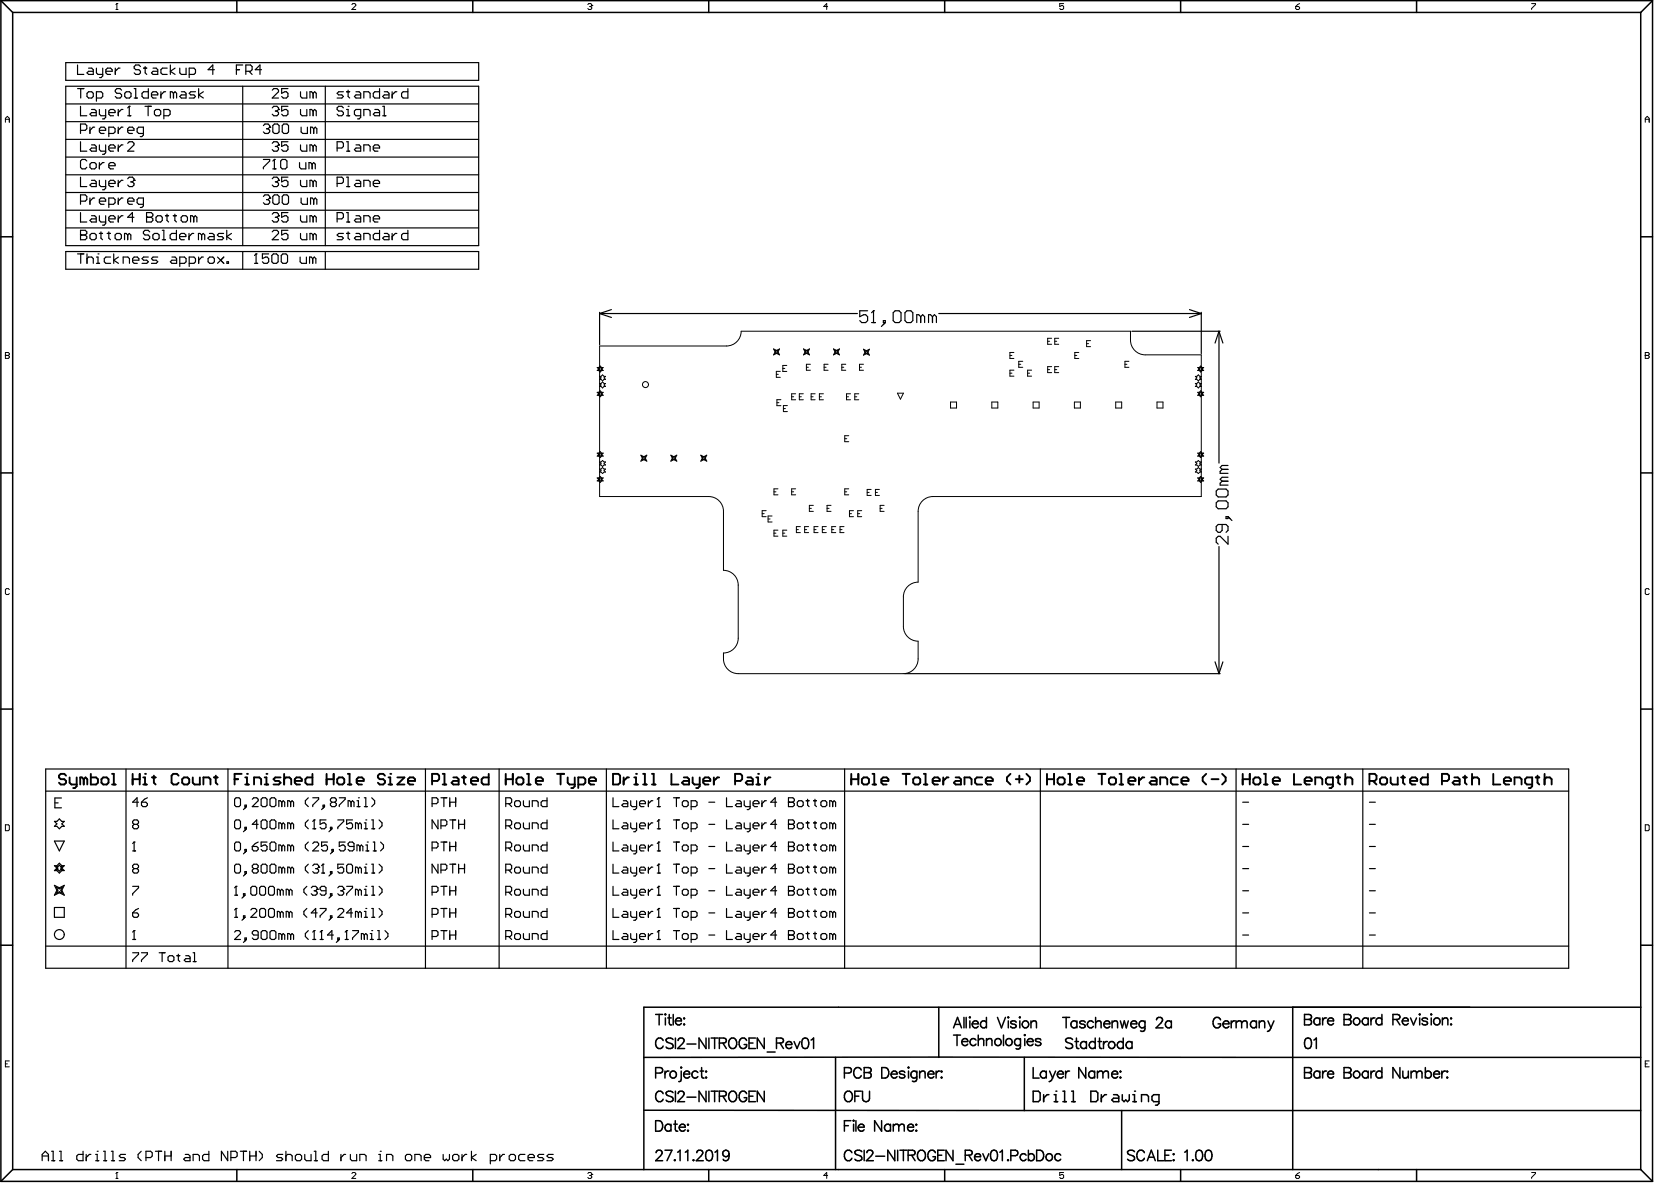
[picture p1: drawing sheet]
<svg xmlns="http://www.w3.org/2000/svg" width="467mm" height="334mm" viewBox="0 0 467 334" stroke-linecap="round" stroke-linejoin="round" font-family="sans-serif">
<g fill="none" stroke="#000" stroke-width=".42">
<path d="M.2 .2v333.1M.2 .2l3.4 3.3M.2 .2h466.1M3.6 3.5v326.4M3.6 3.5h459.4M66.8 .2v3.3M133.4 .2v3.3M200 .2v3.3M266.6 .2v3.3M333.2 .2v3.3M399.7 .2v3.3M463 3.5v326.4"/>
<path d="M466.3 .2l-3.3 3.3M466.3 .2v333.1M.2 66.8h3.4M463 66.8h3.3M.2 133.4h3.4M463 133.4h3.3M.2 200h3.4M463 200h3.3M.2 266.7h3.4M463 266.7h3.3M181.7 298.3h281.3M185 286.2h2"/>
<path d="M186 286.2v2.9M187.1 293.5a1.09 1.09 0 0 0-1.2-.7 1.09 1.09 0 0 0-.9 1.2 1.3 1.3 0 0 0 .3 1.4 1.3 1.3 0 0 0 1.4 .3l.4-.6M187.8 286l.1 .2-.1 .1zM187.8 287.2v1.9M188.4 287.2h1M188.8 286.2v2.4l.2 .4 .5 .1M189.9 293.3a1.11 1.11 0 0 0-1-.5 1.11 1.11 0 0 0-.9 .7l.2 .5 1.2 .4a.72 .72 0 0 1 .5 .5 .72 .72 0 0 1-.3 .8 1.36 1.36 0 0 1-1.6-.3M190 286.2v2.9M190.6 288a.93 .93 0 0 0 .5 1.1 .93 .93 0 0 0 1.2-.4M190.6 292.8v3M191 287.3a.78 .78 0 0 1 .9-.1 .78 .78 0 0 1 .4 .8h-1.7zM191.3 293.5l.2-.4 .4-.3 .9 .2a.67 .67 0 0 1 .1 1l-1.7 1.8h2"/>
<path d="M192.9 287.3h.3l-.1 .1zM193.1 288.9v.2l-.2-.1zM193.8 294.5h2.6M199.2 292.8v3l-1.9-3v3M200 292.8v3M200.7 292.8h1.9M201.6 292.8v3M203 294.2l1.7-.1a.68 .68 0 0 0 0-1.1l-1.7-.2v3M204 294.2l1 1.6M205.9 293.3a1.09 1.09 0 0 1 1.3-.4 1.09 1.09 0 0 1 .7 1.1 1.3 1.3 0 0 1-.3 1.4 1.3 1.3 0 0 1-1.4 .3 1.84 1.84 0 0 1-.3-2.4zM210.7 293.5a1.09 1.09 0 0 0-1.3-.7 1.09 1.09 0 0 0-.8 1.2 1.3 1.3 0 0 0 .2 1.4 1.3 1.3 0 0 0 1.5 .3l.4-.6v-.4h-.7M211.4 294.2h1.1"/>
<path d="M213.2 292.8h-1.8v3h1.8M215.7 292.8v3l-2-3v3M216.5 296.8h2.2M219.1 294.2l1.7-.1a.68 .68 0 0 0 0-1.1l-1.7-.2v3M220.1 294.2l1 1.6M221.7 294.7a.93 .93 0 0 0 .6 1 .93 .93 0 0 0 1.1-.3M222.2 294a.78 .78 0 0 1 .8-.1 .78 .78 0 0 1 .4 .8h-1.7zM224.1 293.8l.8 2 .9-2M226.7 293a.96 .96 0 0 1 1.4 .4 2.45 2.45 0 0 1-.3 2.3 .96 .96 0 0 1-1.4-.5 2.45 2.45 0 0 1 .3-2.2zM228.9 293.4l.7-.6v3M235.8 298.3v31.6M264.9 284.1v14.2"/>
<path d="M269.1 290l1.1-3 1.1 3M269.1 292h1.9M269.5 289h1.4M270.1 292v3M271.4 293.8a.93 .93 0 0 0 .5 1.1 .93 .93 0 0 0 1.2-.4M271.8 293.1a.78 .78 0 0 1 .9 0 .78 .78 0 0 1 .4 .7h-1.7zM272 287v3M272.6 287v3M273.7 286.9l.1 .1-.1 .1zM273.7 288v2M274.3 288.8a.93 .93 0 0 0 .6 1.1 .93 .93 0 0 0 1.1-.4M274.8 288.1a.78 .78 0 0 1 .8 0 .78 .78 0 0 1 .4 .7h-1.7z"/>
<path d="M275.4 293.4a.94 .94 0 0 0-1.4-.1 .94 .94 0 0 0 0 1.4 .94 .94 0 0 0 1.4-.2M276 292v3M276 293.6l.7-.6 .8 .1 .1 1.9M278.4 288.4a.94 .94 0 0 0-1.4-.1 .94 .94 0 0 0 0 1.4 .94 .94 0 0 0 1.4-.2M278.4 287v3M278.4 293v2M278.4 293.6l.7-.6 .7 .1 .1 1.9M281.5 287l1.1 3 1.1-3M283.2 292v3M284.5 286.9l.2 .1-.2 .1-.1-.1zM284.5 288v2M286.7 288.4a.89 .89 0 0 0-1.5 0l.4 .4 1 .3 .1 .4a.89 .89 0 0 1-1.5 0"/>
<path d="M287.8 286.9l.1 .1-.1 .1zM287.8 288v2M288 293.4a.94 .94 0 0 0-1.4-.1 .94 .94 0 0 0 0 1.4 .94 .94 0 0 0 1.4-.2M288 293v2.2a.78 .78 0 0 1-.5 .7 .78 .78 0 0 1-.8-.1M289 298.3v15M289.2 291.9v.2l-.2-.1zM289.2 293v2M289.8 293.8a.93 .93 0 0 0 .6 1.1 .93 .93 0 0 0 1.1-.4M290.3 293.1a.78 .78 0 0 1 .8 0 .78 .78 0 0 1 .4 .7h-1.7zM290.9 288.6l.7-.6 .7 .1 .2 1.9M290.9 288v2M293.7 293.4a.89 .89 0 0 0-1.5 0l.1 .3 1.3 .4 .1 .4a.89 .89 0 0 1-1.5 0"/>
<path d="M299.9 287h1.9M300.8 287v3M302.7 293.3a1.11 1.11 0 0 0-1.1-.5 1.11 1.11 0 0 0-.9 .7l.3 .5 1.1 .4a.72 .72 0 0 1 .5 .5 .72 .72 0 0 1-.2 .8 1.36 1.36 0 0 1-1.7-.3M303.3 293.8h1M303.7 292.8v2.4l.2 .5 .6 .1M303.9 288v2M303.9 288.4a.94 .94 0 0 0-1.4-.1 .94 .94 0 0 0 0 1.4 .94 .94 0 0 0 1.4-.2M306.2 288.4a.89 .89 0 0 0-1.5 0l.4 .4 1 .3 .1 .4a.89 .89 0 0 1-1.5 0M306.6 294.2a.94 .94 0 0 0-1.4-.1 .94 .94 0 0 0 0 1.4 .94 .94 0 0 0 1.4-.1M306.6 293.8v2M308.5 288.4a.94 .94 0 0 0-1.4-.1 .94 .94 0 0 0 0 1.4 .94 .94 0 0 0 1.4-.2M309 294.2a.94 .94 0 0 0-1.3-.1 .94 .94 0 0 0 0 1.4 .94 .94 0 0 0 1.3-.1"/>
<path d="M309 292.8v3M309.2 288.6l.7-.6 .7 .1 .1 1.9M309.2 287v3M309.8 293.8h1M310.3 292.8v2.4l.1 .5 .6 .1M311.4 293.8v2M311.5 288.8a.93 .93 0 0 0 .5 1.1 .93 .93 0 0 0 1.2-.4M311.6 288.4a.82 .82 0 0 1 1-.4 .82 .82 0 0 1 .6 .8h-1.7zM312.5 293.8a.95 .95 0 0 0-1.1 .9M313.8 288.6l.7-.6 .7 .1 .2 1.9M313.8 288v2M316.1 288l.6 2 .6-2 .5 2 .6-2"/>
<path d="M317 294.2a.94 .94 0 0 0-1.4-.1 .94 .94 0 0 0 0 1.4 .94 .94 0 0 0 1.4-.1M317 292.8v3M319.1 288.8a.93 .93 0 0 0 .5 1.1 .93 .93 0 0 0 1.2-.4M319.4 294.2a.94 .94 0 0 0-1.4-.1 .94 .94 0 0 0 0 1.4 .94 .94 0 0 0 1.4-.1M319.4 293.8v2M319.5 288.1a.78 .78 0 0 1 .9 0 .78 .78 0 0 1 .4 .7h-1.7zM323.1 288.4a.94 .94 0 0 0-1.4-.1 .94 .94 0 0 0 0 1.4 .94 .94 0 0 0 1.4-.2M323.1 288v2.2a.78 .78 0 0 1-.5 .7 .78 .78 0 0 1-.8-.1M326.3 287.7l.2-.4 .4-.3 .9 .1a.67 .67 0 0 1 .1 1l-1.7 1.9h2M330.5 288.4a.94 .94 0 0 0-1.4-.1 .94 .94 0 0 0 0 1.4 .94 .94 0 0 0 1.4-.2M330.5 288v2M344.4 287.7a1.09 1.09 0 0 0-1.2-.7 1.09 1.09 0 0 0-.9 1.1 1.3 1.3 0 0 0 .3 1.4 1.3 1.3 0 0 0 1.4 .3l.4-.5v-.5h-.7"/>
<path d="M345.1 288.8a.93 .93 0 0 0 .5 1.1 .93 .93 0 0 0 1.2-.4M345.5 288.1a.78 .78 0 0 1 .9 0 .78 .78 0 0 1 .4 .7h-1.7zM347.4 288v2M348.5 288a.95 .95 0 0 0-1.1 .8M348.8 288.6l.7-.6 .7 .1 .2 .5M348.8 288v2M350.4 288.6l.7-.6 .7 .1 .1 1.9M350.4 288.6v1.4M354.5 288.4a.94 .94 0 0 0-1.4-.1 .94 .94 0 0 0 0 1.4 .94 .94 0 0 0 1.4-.2M354.5 288v2M355.3 288.6l.7-.6 .7 .1 .2 1.9M355.3 288v2"/>
<path d="M357.8 288l.8 2M358.6 290a1.13 1.13 0 0 1-1 1M359.5 288l-.9 2M364.8 284.1v45.8M368.1 286.2l1.7 .1a.68 .68 0 0 1 0 1.1l-.4 .2a.78 .78 0 0 1 .7 .8 .78 .78 0 0 1-.7 .7h-1.3zM368.1 287.6h1.3M368.5 293a.96 .96 0 0 1 1.4 .4 2.45 2.45 0 0 1-.2 2.3 .96 .96 0 0 1-1.5-.5 2.45 2.45 0 0 1 .3-2.2zM370.7 293.4l.7-.6v3M372.4 287.6a.94 .94 0 0 0-1.4-.2 .94 .94 0 0 0 0 1.4 .94 .94 0 0 0 1.4-.1M372.4 287.2v1.9M373.2 287.2v1.9M374.3 287.2a.95 .95 0 0 0-1.1 .8"/>
<path d="M374.6 288a.93 .93 0 0 0 .6 1.1 .93 .93 0 0 0 1.1-.4M375 287.3a.78 .78 0 0 1 .9-.1 .78 .78 0 0 1 .4 .8h-1.7zM379.3 286.2l1.7 .1a.68 .68 0 0 1 0 1.1l-.5 .2a.78 .78 0 0 1 .8 .8 .78 .78 0 0 1-.8 .7h-1.2zM379.3 287.6h1.2M386.1 287.6a.94 .94 0 0 0-1.4-.2 .94 .94 0 0 0 0 1.4 .94 .94 0 0 0 1.4-.1M386.1 287.2v1.9M386.9 287.2v1.9M388 287.2a.95 .95 0 0 0-1.1 .8M389.9 287.6a.94 .94 0 0 0-1.3-.2 .94 .94 0 0 0 0 1.4 .94 .94 0 0 0 1.3-.1M389.9 286.2v2.9M393.1 287.6l1.6-.2a.68 .68 0 0 0 0-1.1l-1.6-.1v2.9M394 287.6l1 1.5"/>
<path d="M395.7 288a.93 .93 0 0 0 .5 1.1 .93 .93 0 0 0 1.2-.4M396.1 287.3a.78 .78 0 0 1 .9-.1 .78 .78 0 0 1 .4 .8h-1.7zM398 287.2l.9 1.9 .8-1.9M400.6 286l.2 .2-.2 .1zM400.6 287.2v1.9M402.8 287.6a.89 .89 0 0 0-1.5 0l.4 .4 1 .3 .1 .4a.89 .89 0 0 1-1.5 0M403.7 286.2h.3l-.1 .1zM403.9 287.2v1.9M407 287.7l.7-.5 .7 .1 .2 1.8M407 287.2v1.9M409.5 287.2l.1 .1-.1 .1zM409.5 288.9l.1 .1-.1 .1z"/>
<path d="M463 284.1h-281.3v45.8M181.8 313.2l107.2 .1M185 302.7h1.3a.78 .78 0 0 0 .7-.8 .78 .78 0 0 0-.7-.7h-1.3v2.9M185 316.2h1a1.58 1.58 0 0 1 1 1.4 1.58 1.58 0 0 1-1 1.5h-1zM187.1 308.5a1.09 1.09 0 0 0-1.2-.7 1.09 1.09 0 0 0-.9 1.2 1.3 1.3 0 0 0 .3 1.4 1.3 1.3 0 0 0 1.4 .2l.4-.5M187.6 302.1v2M188.8 302.1a.95 .95 0 0 0-1.2 .9M189.3 317.6a.94 .94 0 0 0-1.4-.2 .94 .94 0 0 0 0 1.4 .94 .94 0 0 0 1.4-.1M189.3 317.1v2M189.9 308.2a1.11 1.11 0 0 0-1-.4 1.11 1.11 0 0 0-.9 .7l.2 .5 1.2 .4a.72 .72 0 0 1 .5 .5 .72 .72 0 0 1-.3 .7 1.36 1.36 0 0 1-1.6-.2M190.1 317.1h1M190.5 316.2v2.3l.2 .5 .6 .1"/>
<path d="M190.6 307.8v3M191.3 308.5l.2-.4 .4-.3 .9 .2a.67 .67 0 0 1 .1 1l-1.7 1.8h2M191.7 318a.93 .93 0 0 0 .5 1 .93 .93 0 0 0 1.2-.3M192.1 317.3a.78 .78 0 0 1 .9-.1 .78 .78 0 0 1 .4 .8h-1.7zM192.2 301v.3l-.1-.1zM192.2 302.1v2.4l-.1 .5-.6 .1M192.9 303a.93 .93 0 0 0 .6 1 .93 .93 0 0 0 1.1-.3M193.3 302.3a.78 .78 0 0 1 .9-.1 .78 .78 0 0 1 .4 .8h-1.7zM193.8 309.5h2.6M194 317.3h.3l-.2 .1zM194.1 318.8v.3l-.1-.1zM196.9 302.6a.94 .94 0 0 0-1.4-.2 .94 .94 0 0 0 0 1.4 .94 .94 0 0 0 1.4-.1"/>
<path d="M197.6 302.1h.9M198 301.2v2.4l.1 .4 .6 .1M199.1 304h.3l-.1 .1zM199.2 307.8v3l-1.9-3v3M199.3 302.1v.3l-.2-.1zM200 307.8v3M200.7 307.8h1.9M201.6 307.8v3M203 309.2l1.7-.1a.69 .69 0 0 0 0-1.1l-1.7-.2v3M204 309.2l1 1.6M206.2 308a1.36 1.36 0 0 1 1.6 .4 1.36 1.36 0 0 1-.1 1.7 1.09 1.09 0 0 1-1.2 .7 1.09 1.09 0 0 1-.9-1.1 1.8 1.8 0 0 1 .6-1.7zM210.7 308.5a1.09 1.09 0 0 0-1.3-.7 1.09 1.09 0 0 0-.8 1.2 1.3 1.3 0 0 0 .2 1.4 1.3 1.3 0 0 0 1.5 .2l.4-.5v-.4h-.7"/>
<path d="M211.4 309.2h1.1M213.2 307.8h-1.8v3h1.8M215.7 307.8v3l-2-3v3M238.3 302.7h1.2a.78 .78 0 0 0 .8-.8 .78 .78 0 0 0-.8-.7h-1.2v2.9M238.3 317.6h1.1M238.8 308a1.36 1.36 0 0 1 1.6 .4 1.36 1.36 0 0 1 0 1.7 1.09 1.09 0 0 1-1.3 .7 1.09 1.09 0 0 1-.8-1.1 1.8 1.8 0 0 1 .5-1.7zM240.1 316.2h-1.8v2.9M240.9 316l.1 .2-.1 .1zM240.9 317.1v2M241.2 309.2h1.1M241.5 316.2v2.9M242.1 318a.93 .93 0 0 0 .6 1 .93 .93 0 0 0 1.1-.3"/>
<path d="M242.6 317.3a.78 .78 0 0 1 .8-.1 .78 .78 0 0 1 .4 .8h-1.7zM243 301.9a1.09 1.09 0 0 0-1.2-.7 1.09 1.09 0 0 0-.9 1.1 1.3 1.3 0 0 0 .3 1.4 1.3 1.3 0 0 0 1.4 .3l.4-.6M243 307.8h-1.8v3M243.4 307.8v2.1a1 1 0 0 0 1 .9 1 1 0 0 0 1-.9v-2.1M243.9 301.2l1.6 .1a.68 .68 0 0 1 0 1.1l-.4 .2a.78 .78 0 0 1 .8 .7 .78 .78 0 0 1-.8 .8h-1.2zM243.9 302.6h1.2M248.8 316.2v2.9l-2-2.9v2.9M248.8 301.2h1a1.58 1.58 0 0 1 1 1.4 1.58 1.58 0 0 1-1 1.5h-1zM251.3 317.6a.94 .94 0 0 0-1.4-.2 .94 .94 0 0 0 0 1.4 .94 .94 0 0 0 1.4-.1M251.3 317.1v2M251.4 303a.93 .93 0 0 0 .6 1 .93 .93 0 0 0 1.1-.3M251.9 302.3a.78 .78 0 0 1 .8-.1 .78 .78 0 0 1 .4 .8h-1.7z"/>
<path d="M252.1 317.7l.7-.6 .7 .2 .1 .4M252.1 317.1v2M253.6 317.7l.7-.6 .7 .2 .2 1.8M253.6 317.7v1.4M255.3 302.6a.89 .89 0 0 0-1.5 0l.4 .4 1 .3 .1 .4a.89 .89 0 0 1-1.5 0M256.1 318a.93 .93 0 0 0 .5 1 .93 .93 0 0 0 1.2-.3M256.4 301v.3l-.2-.1zM256.4 302.1v2M256.5 317.3a.78 .78 0 0 1 .9-.1 .78 .78 0 0 1 .4 .8h-1.7zM258.4 317.3h.3l-.1 .1zM258.6 318.8l.1 .2-.1 .1-.2-.1zM258.7 302.6a.94 .94 0 0 0-1.4-.2 .94 .94 0 0 0 0 1.4 .94 .94 0 0 0 1.4-.1"/>
<path d="M258.7 302.1v2.3a.78 .78 0 0 1-.4 .7 .78 .78 0 0 1-.9-.1M259.5 302.7l.7-.6 .7 .2 .2 1.8M259.5 302.1v2M261.8 303a.93 .93 0 0 0 .6 1 .93 .93 0 0 0 1.1-.3M262.3 302.3a.78 .78 0 0 1 .8-.1 .78 .78 0 0 1 .4 .8h-1.7zM264.2 302.1v2M265.3 302.1a.95 .95 0 0 0-1.1 .9M265.6 304h.2l-.1 .1zM265.7 302.1v.3l-.1-.1zM289 313.3h174M291.5 301.2v2.9h1.7M291.5 307.8h1.5l.5 .5v2l-.5 .5h-1.5z"/>
<path d="M294.5 308.8v2M295.2 302.6a.94 .94 0 0 0-1.3-.2 .94 .94 0 0 0 0 1.4 .94 .94 0 0 0 1.3-.1M295.2 302.1v2M296 308.8h-.5l-1 1M296.2 302.1l.8 2M297 304.1a1.14 1.14 0 0 1-1 1M297.5 310.8h.9M297.5 308.8h.4v2M297.9 302.1l-.9 2M298.4 303a.93 .93 0 0 0 .5 1 .93 .93 0 0 0 1.1-.3M298.8 302.3a.78 .78 0 0 1 .9-.1 .78 .78 0 0 1 .3 .8h-1.6zM299.9 310.8h1"/>
<path d="M299.9 307.8h.5v3M300.7 302.1v2M301.8 302.1a.95 .95 0 0 0-1.1 .9M302.4 310.8h1M302.4 307.8h.5v3M306.4 301.2v2.9l-2-2.9v2.9M307.8 307.8h1.5l.5 .5v2l-.5 .5h-1.5zM308.9 302.6a.94 .94 0 0 0-1.4-.2 .94 .94 0 0 0 0 1.4 .94 .94 0 0 0 1.4-.1M308.9 302.1v2M309.7 302.7l.7-.6 .7 .2 .1 .4M309.7 302.1v2M310.8 308.8v2"/>
<path d="M311.2 302.7l.7-.6 .7 .2 .2 1.8M311.2 302.7v1.4M312.2 308.8h-.4l-1 1M313.7 303a.93 .93 0 0 0 .6 1 .93 .93 0 0 0 1.1-.3M314.1 302.3a.78 .78 0 0 1 .9-.1 .78 .78 0 0 1 .4 .8h-1.7zM314.2 308.8h1l.5 .5v1.5h-1.5l-.5-.5 .5-.5h1.5M316.2 302.1l.1 .2-.1 .1zM316.2 303.8l.1 .2-.1 .1zM316.5 313.3v16.6M316.7 308.8v1.5l.5 .5 .5-.5 .5 .5 .5-.5v-1.5M319.6 310.8h1M319.6 308.8h.5v2"/>
<path d="M322.1 310.8v-2h1.5l.5 .5v1.5M327 310.8h-1.4l-.5-.5v-1l.5-.5h1.4v2.5l-.5 .5h-.4M368.1 301.2l1.7 .1a.69 .69 0 0 1 0 1.1l-.4 .2a.78 .78 0 0 1 .7 .7 .78 .78 0 0 1-.7 .8h-1.3zM368.1 302.6h1.3M372.4 302.6a.94 .94 0 0 0-1.4-.2 .94 .94 0 0 0 0 1.4 .94 .94 0 0 0 1.4-.1M372.4 302.1v2M373.2 302.1v2M374.3 302.1a.95 .95 0 0 0-1.1 .9M374.6 303a.93 .93 0 0 0 .6 1 .93 .93 0 0 0 1.1-.3M374.8 302.6a.82 .82 0 0 1 .9-.5 .82 .82 0 0 1 .6 .9h-1.7zM379.3 301.2l1.7 .1a.68 .68 0 0 1 0 1.1l-.5 .2a.78 .78 0 0 1 .8 .7 .78 .78 0 0 1-.8 .8h-1.2zM379.3 302.6h1.2"/>
<path d="M386.1 302.6a.94 .94 0 0 0-1.4-.2 .94 .94 0 0 0 0 1.4 .94 .94 0 0 0 1.4-.1M386.1 302.1v2M386.9 302.1v2M388 302.1a.95 .95 0 0 0-1.1 .9M389.9 302.6a.94 .94 0 0 0-1.3-.2 .94 .94 0 0 0 0 1.4 .94 .94 0 0 0 1.3-.1M389.9 301.2v2.9M395 301.2v2.9l-1.9-2.9v2.9M395.8 302.1l.2 1.9 .7 .1 .7-.5M397.4 302.1v2M398.2 302.7l.7-.6 .7 .2 .1 .4M398.2 302.1v2M399.7 302.7v1.4"/>
<path d="M399.7 302.7l.7-.6 .7 .2 .2 1.8M402.2 302.6a.94 .94 0 0 1 1.4-.2 .94 .94 0 0 1 0 1.4 .94 .94 0 0 1-1.4-.1M402.2 301.2v2.9M404.5 303a.93 .93 0 0 0 .6 1 .93 .93 0 0 0 1.1-.3M404.7 302.6a.82 .82 0 0 1 .9-.5 .82 .82 0 0 1 .6 .9h-1.7zM406.9 302.1v2M408 302.1a.95 .95 0 0 0-1.1 .9M408.4 302.1l.1 .2-.1 .1zM408.4 303.8l.1 .2-.1 .1zM.2 333.3h466.1M3.6 329.9l-3.4 3.4M3.6 329.9h459.4"/>
<path d="M66.8 329.9v3.4M133.4 329.9v3.4M185.1 325.2l.2-.4 .4-.3 .9 .1a.67 .67 0 0 1 .1 1l-1.7 1.8h2M187.6 324.5h2l-1.4 2.9M190.4 327.2v.2l-.1-.1zM191.2 325l.7-.5v2.9M193.4 325l.7-.5v2.9M195.7 327.2v.2l-.2-.1zM196.6 325.2l.2-.4 .4-.3 .8 .1a.67 .67 0 0 1 .2 1l-1.7 1.8h2M199.5 324.6a.96 .96 0 0 1 1.4 .4 2.45 2.45 0 0 1-.2 2.3 .96 .96 0 0 1-1.4-.4 2.45 2.45 0 0 1 .2-2.3zM200 329.9v3.4M201.7 325l.8-.5v2.9"/>
<path d="M205.7 325.5a1.4 1.4 0 0 1-1.1 1.9l-.4-.1-.1-.3M240.4 325.2a1.09 1.09 0 0 0-1.3-.7 1.09 1.09 0 0 0-.8 1.1 1.3 1.3 0 0 0 .3 1.4 1.3 1.3 0 0 0 1.4 .3l.4-.6M243.2 324.9a1.11 1.11 0 0 0-1.1-.5 1.11 1.11 0 0 0-.9 .8l.3 .4 1.1 .4a.72 .72 0 0 1 .6 .6 .72 .72 0 0 1-.3 .7 1.36 1.36 0 0 1-1.7-.3M243.9 324.5v2.9M244.6 325.2l.2-.4 .4-.3 .8 .1a.67 .67 0 0 1 .2 1l-1.7 1.8h1.9M247.1 326.2h2.5M252.5 324.5v2.9l-2-2.9v2.9M253.3 324.5v2.9M253.9 324.5h2M254.9 324.5v2.9M256.3 325.9l1.6-.2a.68 .68 0 0 0 0-1.1l-1.6-.1v2.9M257.2 325.9l1 1.5"/>
<path d="M259.5 324.6a1.36 1.36 0 0 1 1.5 .5 1.36 1.36 0 0 1 0 1.6 1.09 1.09 0 0 1-1.2 .7 1.09 1.09 0 0 1-.9-1.1 1.8 1.8 0 0 1 .6-1.7zM263.9 325.2a1.09 1.09 0 0 0-1.2-.7 1.09 1.09 0 0 0-.9 1.1 1.3 1.3 0 0 0 .3 1.4 1.3 1.3 0 0 0 1.4 .3l.4-.6v-.4h-.7M264.6 325.9h1.1M266.5 324.5h-1.9v2.9h1.9M266.6 329.9v3.4M268.9 324.5v2.9l-2-2.9v2.9M269.7 328.4h2.3M272.4 325.9l1.7-.2a.68 .68 0 0 0 0-1.1l-1.7-.1v2.9M273.4 325.9l.9 1.5M275 326.3a.93 .93 0 0 0 .6 1.1 .93 .93 0 0 0 1.1-.4M275.4 325.6a.78 .78 0 0 1 .9-.1 .78 .78 0 0 1 .4 .8h-1.7zM277.3 325.5l.9 1.9 .8-1.9"/>
<path d="M279.9 324.6a.96 .96 0 0 1 1.4 .4 2.45 2.45 0 0 1-.3 2.3 .96 .96 0 0 1-1.4-.4 2.45 2.45 0 0 1 .3-2.3zM282.1 325l.7-.5v2.9M284.4 327.2l.2 .1-.2 .1-.1-.1zM285.2 326h1.3a.78 .78 0 0 0 .7-.7 .78 .78 0 0 0-.7-.8h-1.3v2.9M289.6 325.9a.94 .94 0 0 0-1.4-.1 .94 .94 0 0 0 0 1.4 .94 .94 0 0 0 1.4-.2M290.2 325.9a.94 .94 0 0 1 1.4-.1 .94 .94 0 0 1 0 1.4 .94 .94 0 0 1-1.4-.2M290.2 324.5v2.9M292.5 324.5h1a1.58 1.58 0 0 1 1 1.5 1.58 1.58 0 0 1-1 1.4h-1zM299.3 325.9a.94 .94 0 0 0-1.4-.1 .94 .94 0 0 0 0 1.4 .94 .94 0 0 0 1.4-.2M320.1 324.9a1.11 1.11 0 0 0-1-.5 1.11 1.11 0 0 0-.9 .8l.3 .4 1.1 .4a.72 .72 0 0 1 .5 .6 .72 .72 0 0 1-.2 .7 1.36 1.36 0 0 1-1.7-.3M322.9 325.2a1.09 1.09 0 0 0-1.2-.7 1.09 1.09 0 0 0-.9 1.1 1.3 1.3 0 0 0 .3 1.4 1.3 1.3 0 0 0 1.4 .3l.4-.6M323.7 327.4l1.2-2.9 1.1 2.9"/>
<path d="M324.2 326.5h1.4M326.7 324.5v2.9h1.7M328.7 325.9h1.1M330.5 324.5h-1.8v2.9h1.8M331.2 325.5l.1 .1-.1 .1zM331.2 327.2l.1 .1-.1 .1zM333.2 329.9v3.4M334.3 325l.7-.5v2.9M336.6 327.2v.2l-.1-.1zM337.8 324.6a.96 .96 0 0 1 1.4 .4 2.45 2.45 0 0 1-.3 2.3 .96 .96 0 0 1-1.4-.4 2.45 2.45 0 0 1 .3-2.3zM340.4 324.6a.96 .96 0 0 1 1.5 .4 2.45 2.45 0 0 1-.3 2.3 .96 .96 0 0 1-1.4-.4 2.45 2.45 0 0 1 .2-2.3zM399.7 329.9v3.4"/>
<path d="M463 329.9l3.3 3.4"/>
<circle cx="281.6" cy="294" r=".98"/>
<circle cx="284.7" cy="294" r=".96"/>
<circle cx="289.3" cy="289" r=".98"/>
<circle cx="313.6" cy="294.8" r=".98"/>
<circle cx="382.8" cy="288.2" r=".98"/>
<circle cx="405.4" cy="288.2" r=".98"/>
<circle cx="189.9" cy="303.1" r=".98"/>
<circle cx="382.8" cy="303.1" r=".98"/>
<circle cx="204.8" cy="325.4" r=".92"/>
<circle cx="296" cy="326.5" r=".98"/>
</g>
<g fill="none" stroke="#000" stroke-width=".28">
<path d="M32.7 2.7h.6M33 1h.1M33 1v1.7M33 1l-.3 .3M99.3 1.3l.3-.3h.5l.3 .3v.3l-1.1 1.1h1.1M165.9 1.3l.2-.3h.6l.3 .6M166.4 1.8h.3M166.7 1.8l.3 .3-.3 .6h-.6l-.2-.3M167 1.6h.1M167 1.6l-.3 .2M233.6 1.8h-1.2l.9-.8v1.7M300.1 1h-1.1v.8l.9-.2 .2 .2v.6l-.2 .3h-.6l-.3-.3"/>
<path d="M365.6 1.8h.8l.3 .6-.3 .3h-.5l-.3-.3zM366.7 1l-1.1 .8M432.2 1h1.1v.3l-1.1 1.1v.3M1.5 33.7h1.1M1.5 34.5v-1.1l.6-.6 .5 .6v1.1M464.3 34.5v-1.1l.5-.6 .6 .6v1.1M464.3 33.7h1.1M1.5 99.4h.9l.2 .3-.2 .6 .2 .5-.2 .3h-.9zM218.3 98.4l.8 .5 .9-.5-.4 .9 .4 .8-.9-.4-.8 .4 .4-.8zM218.6 98.8l.5 .2 .5-.2-.2 .5 .2 .5-.5-.3-.5 .3 .3-.5zM226.7 98.4l.9 .5 .8-.5-.4 .9 .4 .8-.8-.4-.9 .4 .5-.8zM227.1 98.8l.5 .2 .5-.2-.3 .5 .3 .5-.5-.3-.5 .3 .2-.5z"/>
<path d="M235.2 98.4l.8 .5 .9-.5-.4 .9 .4 .8-.9-.4-.8 .4 .4-.8zM235.5 98.8l.5 .2 .5-.2-.2 .5 .2 .5-.5-.3-.5 .3 .3-.5zM243.7 98.5l.8 .4 .8-.4-.4 .9 .4 .8-.8-.4-.8 .4 .4-.8zM244 98.8l.5 .3 .5-.3-.2 .6 .2 .5-.5-.3-.5 .3 .2-.5zM286.1 99.4h-1.1v1.7h1.1M295.6 96.3h.6M296.8 95.4h-1.2v1.7h1.2M297.6 96.3h.6M298.8 95.4h-1.2v1.7h1.2M304.4 99.4h-1.1v1.7h1.1M306.6 96.9h.6M307.7 96.1h-1.1v1.7h1.1"/>
<path d="M464.3 99.4h.8l.3 .3-.3 .6 .3 .5-.3 .3h-.8zM1.5 100.3h.1M1.5 100.3h.9M168.5 110.7h.4l.5-.4 .4 .4h.4l-.4 .4 .4 .4h-.4l-.4 .4-.5-.4h-.4l.4-.4zM168.5 103.7h.4l.5-.4 .4 .4h.4l-.4 .4 .4 .4h-.4l-.4 .4-.5-.4h-.4l.4-.4zM168.9 110.8l.5-.2 .5 .2-.3 .3 .3 .3-.5 .2-.5-.2 .2-.3zM168.9 103.8l.5-.2 .5 .2-.3 .3 .3 .3-.5 .2-.5-.2 .2-.3zM169.2 108.2h.4l.4-.4 .5 .4h.4l-.4 .4 .4 .4h-.4l-.5 .4-.4-.4h-.4l.4-.4zM169.2 106.2h.4l.4-.4 .5 .4h.4l-.4 .4 .4 .4h-.4l-.5 .4-.4-.4h-.4l.4-.4zM219.1 105.6h.5M219.2 113.6h.6M220.2 104.8h-1.1v1.7h1.1"/>
<path d="M220.4 112.8h-1.2v1.6h1.2M220.9 103.9h.6M221.1 115.3h.5M222 103.1h-1.1v1.7h1.1M222.2 114.4h-1.1v1.7h1.1M223.4 111.9h.6M224.5 111.1h-1.1v1.7h1.1M225.6 111.9h.5M226.7 111.1h-1.1v1.7h1.1M227.6 103.6h.5M228.7 102.8h-1.1v1.7h1.1M228.9 111.9h.5"/>
<path d="M230 111.1h-1.1v1.7h1.1M231.2 111.9h.6M232.3 111.1h-1.1v1.7h1.1M232.5 103.6h.6M233.7 102.8h-1.2v1.7h1.2M237.5 103.6h.6M238.7 102.8h-1.2v1.7h1.2M238.9 111.9h.5M240 111.1h-1.1v1.7h1.1M241.2 111.9h.6M242.3 111.1h-1.1v1.7h1.1M242.5 103.6h.6"/>
<path d="M243.7 102.8h-1.2v1.7h1.2M253.2 110.9h1.7l-.8 1.7zM268.2 113.4h1.7v1.7h-1.7zM279.9 113.4h1.7v1.7h-1.7zM285 100.3h.5M285 105.3h.5M286.1 104.4h-1.1v1.7h1.1M287.5 102.8h.5M288.6 101.9h-1.1v1.7h1.1M290 105.3h.5M291.1 104.4h-1.1v1.7h1.1M291.5 113.4h1.7v1.7h-1.7z"/>
<path d="M295.6 104.3h.6M296.8 103.4h-1.2v1.7h1.2M297.6 104.3h.6M298.8 103.4h-1.2v1.7h1.2M303.2 113.4h1.7v1.7h-1.7zM303.3 100.3h.6M314.8 113.4h1.7v1.7h-1.7zM317.4 102.8h.6M318.6 101.9h-1.2v1.7h1.2M323.2 100.1a4.2 4.2 0 0 1-4.2-4.2v-2.5h-109.9a4.2 4.2 0 0 1-4.1 4.2h-35.8v42.5h30.8a4.2 4.2 0 0 1 4.2 4.1v16.7a4.2 4.2 0 0 1 4.1 4.2v14.9a4.2 4.2 0 0 1-4.1 4.2 4.9 4.9 0 0 0 2 5.3l2.1 .5h46.6a4.2 4.2 0 0 0 4.2-4.1v-5a4.2 4.2 0 0 1-4.2-4.2v-8.3a4.2 4.2 0 0 1 4.2-4.2v-20a4.2 4.2 0 0 1 4.1-4.1h75.8v-40h-15.8M326.5 113.4h1.7v1.7h-1.7zM337.3 108.2h.4l.4-.4 .5 .4h.4l-.4 .4 .4 .4h-.4l-.5 .4-.4-.4h-.4l.4-.4z"/>
<path d="M337.3 106.2h.4l.4-.4 .5 .4h.4l-.4 .4 .4 .4h-.4l-.5 .4-.4-.4h-.4l.4-.4zM338 110.7h.4l.4-.4 .4 .4h.5l-.5 .4 .5 .4h-.5l-.4 .4-.4-.4h-.4l.4-.4zM338 103.7h.4l.4-.4 .4 .4h.5l-.5 .4 .5 .4h-.5l-.4 .4-.4-.4h-.4l.4-.4zM338.3 110.8l.5-.2 .5 .2-.2 .3 .2 .3-.5 .2-.5-.2 .3-.3zM338.3 103.8l.5-.2 .5 .2-.2 .3 .2 .3-.5 .2-.5-.2 .3-.3zM464.3 100.3h.1M464.3 100.3h.8M168.5 134.8h.4l.5-.4 .4 .4h.4l-.4 .4 .4 .5h-.4l-.4 .4-.5-.4h-.4l.4-.5zM168.5 127.8h.4l.5-.4 .4 .4h.4l-.4 .5 .4 .4h-.4l-.4 .4-.5-.4h-.4l.4-.4zM168.9 135l.5-.3 .5 .3-.3 .2 .3 .3-.5 .3-.5-.3 .2-.3zM168.9 128l.5-.3 .5 .3-.3 .3 .3 .2-.5 .3-.5-.3 .2-.2zM169.2 130.3h.4l.4-.4 .5 .4h.4l-.4 .5 .4 .4h-.4l-.5 .4-.4-.4h-.4l.4-.4z"/>
<path d="M169.2 132.3h.4l.4-.4 .5 .4h.4l-.4 .4 .4 .5h-.4l-.5 .4-.4-.4h-.4l.4-.5zM180.8 128.4l.9 .4 .8-.4-.4 .9 .4 .8-.8-.4-.9 .4 .5-.8zM181.2 128.7l.5 .3 .5-.3-.3 .6 .3 .5-.5-.3-.5 .3 .2-.5zM189.3 128.4l.8 .4 .9-.4-.4 .9 .4 .8-.9-.4-.8 .4 .4-.8zM189.6 128.7l.5 .3 .5-.3-.2 .6 .2 .5-.5-.3-.5 .3 .3-.5zM197.7 128.4l.9 .4 .8-.4-.4 .9 .4 .8-.8-.4-.9 .4 .5-.8zM198.1 128.7l.5 .3 .5-.3-.3 .6 .3 .5-.5-.3-.5 .3 .2-.5zM218.4 138.7h.6M219.5 137.9h-1.1v1.7h1.1M223.4 138.7h.6M224.5 137.9h-1.1v1.7h1.1M238.4 138.7h.5"/>
<path d="M238.4 123.8h.5M239.5 137.9h-1.1v1.7h1.1M239.5 122.9h-1.1v1.7h1.1M244.7 138.9h.6M245.8 138.1h-1.1v1.7h1.1M247 138.9h.6M248.2 138.1h-1.2v1.7h1.2M337.3 130.3h.4l.4-.4 .5 .4h.4l-.4 .5 .4 .4h-.4l-.5 .4-.4-.4h-.4l.4-.4zM337.3 132.3h.4l.4-.4 .5 .4h.4l-.4 .4 .4 .5h-.4l-.5 .4-.4-.4h-.4l.4-.5zM338 134.8h.4l.4-.4 .4 .4h.5l-.5 .4 .5 .5h-.5l-.4 .4-.4-.4h-.4l.4-.5zM338 127.8h.4l.4-.4 .4 .4h.5l-.5 .5 .5 .4h-.5l-.4 .4-.4-.4h-.4l.4-.4zM338.3 135l.5-.3 .5 .3-.2 .2 .2 .3-.5 .3-.5-.3 .3-.3z"/>
<path d="M338.3 128l.5-.3 .5 .3-.2 .3 .2 .2-.5 .3-.5-.3 .3-.2zM215.1 144.9h.5M216.2 144.1h-1.1v1.7h1.1M216.7 146.4h.6M217.9 145.6h-1.2v1.7h1.2M218.4 150.4h.6M219.5 149.6h-1.1v1.7h1.1M220.9 150.4h.6M222 149.6h-1.1v1.7h1.1M224.7 149.4h.6M225.9 148.6h-1.2v1.7h1.2M227.1 149.4h.5"/>
<path d="M228.2 148.6h-1.1v1.7h1.1M228.4 143.4h.5M229.5 142.6h-1.1v1.7h1.1M229.7 149.4h.6M230.8 148.6h-1.1v1.7h1.1M232 149.4h.6M233.2 148.6h-1.2v1.7h1.2M233.4 143.4h.5M234.5 142.6h-1.1v1.7h1.1M234.7 149.4h.6M235.8 148.6h-1.1v1.7h1.1M237 149.4h.6"/>
<path d="M238.2 148.6h-1.2v1.7h1.2M239.7 144.9h.6M240.8 144.1h-1.1v1.7h1.1M242 144.9h.6M243.2 144.1h-1.2v1.7h1.2M248.4 143.4h.5M249.5 142.6h-1.1v1.7h1.1M2.6 166.3l-.2-.2h-.6l-.3 .2v1.1l.3 .3h.6l.2-.3M465.4 166.3l-.3-.2h-.6l-.2 .2v1.1l.2 .3h.6l.3-.3M1.5 232.7h.9l.2 .3v1.1l-.2 .2h-.9zM464.3 232.7h.8l.3 .3v1.1l-.3 .2h-.8zM2.6 299.3h-1.1v1.7h1.1"/>
<path d="M465.4 299.3h-1.1v1.7h1.1M1.5 300.1h.6M464.3 300.1h.5M32.7 332.4h.6M33 330.8h.1M33 330.8v1.6M33 330.8l-.3 .2M99.3 331l.3-.2h.5l.3 .2v.3l-1.1 1.1h1.1M165.9 331l.2-.2h.6l.3 .5M166.4 331.6h.3M166.7 331.6l.3 .3-.3 .5h-.6l-.2-.2M167 331.3h.1"/>
<path d="M167 331.3l-.3 .3M233.6 331.6h-1.2l.9-.8v1.6M300.1 330.8h-1.1v.8l.6-.3 .5 .3v.6l-.2 .2h-.6l-.3-.2M365.6 331.6h.8l.3 .6-.3 .2h-.5l-.3-.2zM366.7 330.8l-1.1 .8M432.2 330.8h1.1v.2l-1.1 1.2v.2"/>
<circle cx="182.1" cy="108.5" r=".85"/>
</g>
<g fill="none" stroke="#000" stroke-width=".33">
<path d="M18.6 17.7h116.5v5h-116.5zM21.9 18.3v2.7h1.8M25 19.2h.9l.4 .5v1.3h-1.3l-.5-.4 .5-.5h1.3M27.2 19.2v1.4l.5 .4h1.3M29 19.2v2.2l-.5 .5h-.4M32.5 19.2v1.8M33.9 19.2h-.5l-.9 .9M39.6 18.8l-.4-.5h-.9l-.4 .5v.4l.4 .5h.9l.4 .4v.5l-.4 .4h-.9l-.4-.4M40.5 19.2h.9M41 18.8v1.8l.4 .4M43.2 19.2h.9l.4 .5v1.3h-1.3l-.5-.4 .5-.5h1.3M47.2 19.2h-1.4l-.4 .5v.9l.4 .4h1.4"/>
<path d="M48.1 18.3v2.7M49.4 19.2l-1.3 .9 1.3 .9M50.7 19.2v1.4l.5 .4h1.3v-1.8M60.5 19.7h-1.8l1.3-1.4v2.7M66.7 19.7h.9M68.5 18.3h-1.8v2.7M73.8 19.7h-1.8l1.4-1.4v2.7M18.6 24.3h116.5v45h-116.5zM18.6 39.3h116.5M18.6 34.3h116.5M18.6 29.3h116.5M21.9 25h1.8"/>
<path d="M22.7 30v2.7h1.8M22.7 36.8h1.3l.5-.5v-.9l-.5-.4h-1.3v2.7M22.7 40v2.6h1.8M22.8 25v2.7M25 25.9h.9l.4 .4v.9l-.4 .5h-.9l-.5-.5v-.9zM25.4 35.9v1.8M25.8 30.9h.9l.5 .4v1.4h-1.4l-.4-.5 .4-.4h1.4M26.7 35.9h-.4l-.9 .9M27.2 27.7h1.3l.5-.5v-.9l-.5-.4h-1.3v2.6M28 30.9v1.3l.5 .5h1.3M28 36.8h1.8v-.5l-.4-.4h-.9l-.5 .4v.9l.5 .5h.9M29.8 30.9v2.2l-.4 .4h-.5"/>
<path d="M29.9 20.1h1.7v-.4l-.4-.5h-.9l-.4 .5v.9l.4 .4h.9M30.7 31.8h1.8v-.5l-.5-.4h-.9l-.4 .4v.9l.4 .5h.9M30.7 37.7h1.3l.5-.5v-.9l-.5-.4h-1.3v2.6M33.4 30.9v1.8M33.4 35.9v1.8M34.3 25.4l-.4-.4h-.9l-.5 .4v.5l.5 .4h.9l.4 .5v.4l-.4 .5h-.9l-.5-.5M34.7 30.9h-.4l-.9 .9M34.7 35.9h-.4l-.9 .9M35.6 25.9h.9l.5 .4v.9l-.5 .5h-.9l-.4-.5v-.9zM36 36.8h1.8v-.5l-.4-.4h-.9l-.5 .4v.9l.5 .5h.9M36 32.7h.9M36 30.4l.5-.4v2.7"/>
<path d="M37.9 27.7h.8M37.9 25h.4v2.7M40.5 37.7h-1.4l-.4-.5v-.9l.4-.4h1.4v2.2l-.5 .4h-.4M40.9 30h1.8M41.8 30v2.7M41.9 25v2.7h-1.4l-.4-.5v-.9l.4-.4h1.4M42.7 26.8h1.8v-.5l-.4-.4h-.9l-.5 .4v.9l.5 .5h.9M44 30.9h.9l.4 .4v.9l-.4 .5h-.9l-.4-.5v-.9zM45.4 25.9v1.8M46.2 32.7h1.4l.4-.5v-.9l-.4-.4h-1.4v2.6M46.7 25.9h-.4l-.9 .9M49 26.3l-.5-.4h-.4v1.8"/>
<path d="M49 26.3l.4-.4 .4 .4v1.4M49 26.3v1.4M51.2 25.9h.9l.4 .4v1.4h-1.3l-.5-.5 .5-.4h1.3M53.4 21h1.3l.5-.4v-.9l-.5-.5h-1.3v2.7M55.2 25.9h-1.4l-.4 .4 .4 .5h.9l.5 .4-.5 .5h-1.3M56.1 25v2.7M57.4 25.9l-1.3 .9 1.3 .9M68.5 24.3v45M69.4 20.1h1.3l.4-.4v-.9l-.4-.5h-1.3v2.7M70.3 20.1l.8 .9M74.3 35.4l.5-.4h.8l.5 .4v.5l-.5 .4M75.2 36.3h.4"/>
<path d="M75.6 36.3l.5 .5v.4l-.5 .5h-.8l-.5-.5M76.8 25.4l.5-.4h.8l.5 .4v.5l-1.8 1.8h1.8M76.8 30.4l.5-.4h.8l.5 .4v.5l-.5 .4M77.4 35h.9l.5 .4v1.8l-.5 .5h-.9l-.4-.5v-1.8zM77.7 31.3h.4M78.1 31.3l.5 .5v.4l-.5 .5h-.8l-.5-.5M80.1 35h.9l.4 .4v1.8l-.4 .5h-.9l-.5-.5v-1.8zM81.3 25h-1.8v1.3l.9-.4h.4l.5 .4v.9l-.5 .5h-.9l-.4-.5M81.3 30h-1.8v1.3l.9-.4h.4l.5 .4v.9l-.5 .5h-.9l-.4-.5M81.3 40h-1.8v1.3l1.3-.4 .5 .4v.9l-.5 .4h-.9l-.4-.4M84.8 25.9v1.3l.4 .5h1.4v-1.8M84.8 30.9v1.3l.4 .5h1.4v-1.8"/>
<path d="M85 35.9v1.3l.4 .5h1.3v-1.8M88.4 26.3l-.5-.4h-.4v1.8M88.4 31.3l-.5-.4h-.4v1.8M88.4 26.3v1.4M88.4 31.3v1.4M88.4 26.3l.4-.4 .4 .4v1.4M88.4 31.3l.4-.4 .4 .4v1.4M88.5 36.3l-.4-.4h-.5v1.8M88.5 36.3v1.4M88.5 36.3l.5-.4 .4 .4v1.4M91.8 24.3v45M96.9 25.9h-1.3l-.5 .4 .5 .5h.9l.4 .4-.4 .5h-1.4"/>
<path d="M96.9 30.4l-.4-.4h-.9l-.5 .4v.5l.5 .4h.9l.4 .5v.4l-.4 .5h-.9l-.5-.5M97.8 32.7h.9M97.8 30.9h.4v1.8M97.8 25.9h.9M97.8 40h.4v2.6M98.2 25.4v1.8l.5 .5M100.4 25.9h.9l.5 .4v1.4h-1.4l-.4-.5 .4-.4h1.4M101.8 32.7h-1.4l-.4-.5v-.9l.4-.4h1.4v2.2l-.5 .4h-.4M102.7 32.7v-1.8h1.3l.4 .4v1.4M102.7 27.7v-1.8h1.3l.4 .4v1.4M105.8 30.9h.9l.4 .4v1.4h-1.3l-.5-.5 .5-.4h1.3M107.1 25v2.7h-1.3l-.5-.5v-.9l.5-.4h1.3"/>
<path d="M108 30h.4v2.7M108 32.7h.9M108.4 25.9h.9l.5 .4v1.4h-1.4l-.4-.5 .4-.4h1.4M110.7 25.9v1.8M112 25.9h-.5l-.8 .9M115.1 25v2.7h-1.3l-.5-.5v-.9l.5-.4h1.3M18.6 59.3h116.5M18.6 54.3h116.5M18.6 44.3h116.5M18.6 49.3h116.5M22.7 50v2.6h1.8M22.7 56.7h1.3l.5-.4v-.9l-.5-.4h-1.3v2.6"/>
<path d="M22.7 60v2.6h1.8M24.5 45.4l-.5-.4h-.8l-.5 .4v1.8l.5 .4h.8l.5-.4M25.4 55.9v1.7M25.8 45.9h.9l.5 .4v.9l-.5 .4h-.9l-.4-.4v-.9zM25.8 40.9h.9l.5 .4v1.3h-1.4l-.4-.4 .4-.4h1.4M25.8 50.9h.9l.5 .4v1.3h-1.4l-.4-.4 .4-.4h1.4M26.7 55.9h-.4l-.9 .8M28 40.9v1.3l.5 .4h1.3M28 45.9v1.7M28 50.9v1.3l.5 .4h1.3M28 56.7h1.8v-.4l-.4-.4h-.9l-.5 .4v.9l.5 .4h.9M29.4 45.9h-.5l-.9 .9"/>
<path d="M29.8 40.9v2.2l-.4 .4h-.5M29.8 50.9v2.2l-.4 .4h-.5M30.7 46.8h1.8v-.5l-.5-.4h-.9l-.4 .4v.9l.4 .4h.9M30.7 41.8h1.8v-.5l-.5-.4h-.9l-.4 .4v.9l.4 .4h.9M30.7 51.8h1.8v-.5l-.5-.4h-.9l-.4 .4v.9l.4 .4h.9M30.7 57.6h1.3l.5-.4v-.9l-.5-.4h-1.3v2.6M33.4 40.9v1.7M33.4 50.9v1.7M33.4 55.9v1.7M34.7 55.9h-.4l-.9 .8M34.7 40.9h-.4l-.9 .9M34.7 50.9h-.4l-.9 .9"/>
<path d="M36 40.4l.5-.4h.9l.4 .4v.5l-1.8 1.7h1.8M36 50.4l.5-.4h.9l.4 .4v.5l-.4 .4M36 56.7h1.8v-.4l-.4-.4h-.9l-.5 .4v.9l.5 .4h.9M36.9 51.3h.5M37.4 51.3l.4 .5v.4l-.4 .4h-.9l-.5-.4M40.5 57.6h-1.4l-.4-.4v-.9l.4-.4h1.4v2.2l-.5 .4h-.4M41.4 60h1.3l.4 .4v.5l-.4 .4 .4 .4v.5l-.4 .4h-1.3zM74.3 45h1.8v.4l-1.8 1.8v.4M74.3 55.4l.5-.4h.8l.5 .4v.5l-.5 .4M75.2 56.3h.4M75.6 56.3l.5 .4v.5l-.5 .4h-.8l-.5-.4M76.8 40.4l.5-.4h.8l.5 .4v.5l-.5 .4"/>
<path d="M76.8 50.4l.5-.4h.8l.5 .4v.5l-.5 .4M77 47.6h.9M77 45.4l.4-.4v2.6M77.4 55h.9l.5 .4v1.8l-.5 .4h-.9l-.4-.4v-1.8zM77.7 51.3h.4M77.7 41.3h.4M78.1 41.3l.5 .5v.4l-.5 .4h-.8l-.5-.4M78.1 51.3l.5 .5v.4l-.5 .4h-.8l-.5-.4M79.6 45h.9l.5 .4v1.8l-.5 .4h-.9l-.4-.4v-1.8zM80.1 55h.9l.4 .4v1.8l-.4 .4h-.9l-.5-.4v-1.8zM81.3 50h-1.8v1.3l.9-.4h.4l.5 .4v.9l-.5 .4h-.9l-.4-.4M81.3 60h-1.8v1.3l.9-.4h.4l.5 .4v.9l-.5 .4h-.9l-.4-.4"/>
<path d="M84.5 45.9v1.3l.5 .4h1.3v-1.7M84.8 40.9v1.3l.4 .4h1.4v-1.7M84.8 50.9v1.3l.4 .4h1.4v-1.7M85 55.9v1.3l.4 .4h1.3v-1.7M88.1 46.3l-.5-.4h-.4v1.7M88.1 46.3v1.3M88.1 46.3l.4-.4 .5 .4v1.3M88.4 41.3l-.5-.4h-.4v1.7M88.4 51.3l-.5-.4h-.4v1.7M88.4 41.3v1.3M88.4 51.3v1.3M88.4 41.3l.4-.4 .4 .4v1.3"/>
<path d="M88.4 51.3l.4-.4 .4 .4v1.3M88.5 56.3l-.4-.4h-.5v1.7M88.5 56.3v1.3M88.5 56.3l.5-.4 .4 .4v1.3M95.1 41.8h1.4l.4-.5v-.9l-.4-.4h-1.4v2.6M95.1 51.8h1.4l.4-.5v-.9l-.4-.4h-1.4v2.6M97.8 60h.4v2.6M97.8 42.6h.9M97.8 50h.4v2.6M97.8 52.6h.9M100.4 40.9h.9l.5 .4v1.3h-1.4l-.4-.4 .4-.4h1.4M100.4 50.9h.9l.5 .4v1.3h-1.4l-.4-.4 .4-.4h1.4"/>
<path d="M102.7 42.6v-1.7h1.3l.4 .4v1.3M102.7 52.6v-1.7h1.3l.4 .4v1.3M105.3 41.8h1.8v-.5l-.4-.4h-.9l-.5 .4v.9l.5 .4h.9M105.3 51.8h1.8v-.5l-.4-.4h-.9l-.5 .4v.9l.5 .4h.9M18.6 71h116.5v5h-116.5zM18.6 64.3h116.5M21.9 71.6h1.8M22.7 65h1.3l.5 .4v.5l-.5 .4 .5 .4v.5l-.5 .4h-1.3zM22.7 66.3h1.3M22.8 71.6v2.7M24.5 73l.5-.5h.9l.4 .5v1.3M24.5 71.6v2.7"/>
<path d="M25.8 60.9h.9l.5 .4v1.3h-1.4l-.4-.4 .4-.5h1.4M25.8 65.9h.9l.5 .4v.9l-.5 .4h-.9l-.4-.4v-.9zM27.2 74.3h.9M27.2 72.5h.5v1.8M28 60.9v1.3l.5 .4h1.3M28 65.9h.9M28.5 65.4v1.8l.4 .4M29.8 60.9v2.2l-.4 .4h-.5M30.3 65.9h.8M30.7 61.7h1.8v-.4l-.5-.4h-.9l-.4 .4v.9l.4 .4h.9M30.7 65.4v1.8l.4 .4M31.2 72.5h-1.3l-.5 .5v.8l.5 .5h1.3"/>
<path d="M32.1 71.6v2.7M32.9 65.9h.9l.5 .4v.9l-.5 .4h-.9l-.4-.4v-.9zM33.4 60.9v1.7M33.4 72.5l-1.3 .9 1.3 .9M34.7 60.9h-.4l-.9 .8M34.8 74.3v-1.8h1.3l.4 .5v1.3M36 66.3l-.4-.4h-.5v1.7M36 66.3v1.3M36 66.3l.5-.4 .4 .4v1.3M37.4 73.4h1.8v-.4l-.5-.5h-.8l-.5 .5v.8l.5 .5h.8M37.8 61.3h-1.8l1.4-1.3v2.6M41.4 61.3h1.3"/>
<path d="M41.9 72.5h-1.4l-.4 .5 .4 .4h.9l.5 .4-.5 .5h-1.3M42.2 65.4l-.4-.4h-.9l-.4 .4v.5l.4 .4h.9l.4 .4v.5l-.4 .4h-.9l-.4-.4M43.6 65.9h.9l.4 .4v.9l-.4 .4h-.9l-.5-.4v-.9zM44.5 60.9h.8l.5 .4v.9l-.5 .4h-.8l-.5-.4v-.9zM44.5 72.5h-1.3l-.5 .5 .5 .4h.9l.4 .4-.4 .5h-1.4M45.8 67.6h.9M45.8 65h.4v2.6M46.7 60.9h.9M47.1 60.4v1.8l.5 .4M48.5 72.5h.9l.4 .5v1.3h-1.3l-.4-.5 .4-.4h1.3M48.9 60.9h.9M49.3 60.4v1.8l.5 .4"/>
<path d="M49.8 65v2.6h-1.3l-.5-.4v-.9l.5-.4h1.3M50.7 66.7h1.7v-.4l-.4-.4h-.9l-.4 .4v.9l.4 .4h.9M50.7 74.3h1.4l.4-.5v-.8l-.4-.5h-1.4v2.7M51.6 60.9h.8l.5 .4v.9l-.5 .4h-.8l-.5-.4v-.9zM53.3 65.9v1.7M53.4 74.3h1.3l.5-.5v-.8l-.5-.5h-1.3v2.7M54.7 65.9h-.5l-.9 .8M54.7 61.3l-.5-.4h-.4v1.7M54.7 61.3l.4-.4 .5 .4v1.3M54.7 61.3v1.3M56.1 72.5v1.8M56.9 66.3l-.5-.4h-.4v1.7"/>
<path d="M56.9 66.3v1.3M56.9 66.3l.4-.4 .5 .4v1.3M57.4 72.5h-.5l-.8 .9M59.1 65.9h.9l.4 .4v1.3h-1.3l-.4-.4 .4-.5h1.3M59.2 72.5h.8l.5 .5v.8l-.5 .5h-.8l-.5-.5v-.8zM61.4 72.5l1.8 1.8M63.1 65.9h-1.3l-.5 .4 .5 .4h.9l.4 .5-.4 .4h-1.4M63.2 72.5l-1.8 1.8M64 65v2.6M64 73.8h.5v.5h-.5zM65.3 65.9l-1.3 .8 1.3 .9M68.5 71v5"/>
<path d="M71.8 74.3h.9M71.8 72.1l.5-.5v2.7M75.8 71.6h-1.8v1.4l.9-.5h.5l.4 .5v.8l-.4 .5h-.9l-.5-.5M76.8 65.4l.5-.4h.8l.5 .4v.5l-1.8 1.7h1.8M76.8 60.4l.5-.4h.8l.5 .4v.5l-.5 .4M77.1 71.6h.9l.5 .5v1.7l-.5 .5h-.9l-.4-.5v-1.7zM77.7 61.3h.4M78.1 61.3l.5 .4v.5l-.5 .4h-.8l-.5-.4M79.8 71.6h.9l.4 .5v1.7l-.4 .5h-.9l-.4-.5v-1.7zM81.3 65h-1.8v1.3l.9-.4h.4l.5 .4v.9l-.5 .4h-.9l-.4-.4M84.7 72.5v1.3l.4 .5h1.4v-1.8M84.8 65.9v1.3l.4 .4h1.4v-1.7"/>
<path d="M84.8 60.9v1.3l.4 .4h1.4v-1.7M88.2 73l-.4-.5h-.4v1.8M88.2 73v1.3M88.2 73l.5-.5 .4 .5v1.3M88.4 66.3l-.5-.4h-.4v1.7M88.4 61.3l-.5-.4h-.4v1.7M88.4 61.3v1.3M88.4 66.3v1.3M88.4 66.3l.4-.4 .4 .4v1.3M88.4 61.3l.4-.4 .4 .4v1.3M91.8 71v5M95.1 61.7h1.4l.4-.4v-.9l-.4-.4h-1.4v2.6"/>
<path d="M96.9 65.9h-1.3l-.5 .4 .5 .4h.9l.4 .5-.4 .4h-1.4M97.8 65.9h.9M97.8 62.6h.9M98.2 65.4v1.8l.5 .4M100.4 65.9h.9l.5 .4v1.3h-1.4l-.4-.4 .4-.5h1.4M100.4 60.9h.9l.5 .4v1.3h-1.4l-.4-.4 .4-.5h1.4M102.7 67.6v-1.7h1.3l.4 .4v1.3M102.7 62.6v-1.7h1.3l.4 .4v1.3M105.3 61.7h1.8v-.4l-.4-.4h-.9l-.5 .4v.9l.5 .4h.9M107.1 65v2.6h-1.3l-.5-.4v-.9l.5-.4h1.3M108.4 65.9h.9l.5 .4v1.3h-1.4l-.4-.4 .4-.5h1.4M110.7 65.9v1.7"/>
<path d="M112 65.9h-.5l-.8 .8M115.1 65v2.6h-1.3l-.5-.4v-.9l.5-.4h1.3M169.2 88.1v9.1M169.2 88.4l3.3 1.2M169.2 88.4h72.7M172.5 87.3l-3.3 1.1M244.8 87.7h-2.2v1.6l1.1-.5h.6l.5 .5v1.1l-.5 .6h-1.1l-.6-.6M245.9 91h1.1M245.9 88.2l.6-.5v3.3M249.3 90.4h.5v.6h-.5zM249.8 91l-1.1 1.1M252.6 87.7h1.1l.6 .5v2.2l-.6 .6h-1.1l-.6-.6v-2.2z"/>
<path d="M255.9 87.7h1.1l.6 .5v2.2l-.6 .6h-1.1l-.5-.6v-2.2zM259.8 89.3l-.6-.5h-.5v2.2M259.8 89.3v1.7M259.8 89.3l.6-.5 .5 .5v1.7M263.1 89.3l-.5-.5h-.6v2.2M263.1 89.3v1.7M263.1 89.3l.6-.5 .5 .5v1.7M264.9 88.4h74.1M319.4 93.4h24.9M335.6 87.3l3.4 1.1M339 88.4l-3.4 1.2M339 88.1v11.6"/>
<path d="M344 93.4l1.1 3.4M344 93.4l-1.1 3.4M344 93.4v37.2M343.7 138h2.3l.5 .5v1.1l-.5 .6h-2.3l-.5-.6v-1.1zM344.9 135.7l-.6 .6v.6h2.2M344.9 132.4l-.6 .6v.5h2.2M344.9 135.7h1.6M344.9 132.4h1.6M346.5 134.6h-1.6l-.6 .6 .6 .5M346.5 131.3h-1.6l-.6 .6 .6 .5M343.2 141.9l.5-.6h2.3l.5 .6v1.1l-.5 .5h-2.3l-.5-.5zM344 154.2v35.8"/>
<path d="M344.9 148v1.6l-.6 .6h-.6l-.5-.6v-1.1l.5-.5h2.3l.5 .5v1.1l-.5 .6M346 145.7h.5v.6h-.5zM346.5 151.3v2.2l-2.2-2.2h-.6l-.5 .5v1.2l.5 .5M346.5 145.7l1.1 1.1M255.3 190h89M342.9 186.7l1.1 3.3M345.1 186.7l-1.1 3.3M12.9 216.9h429.8v56.2h-429.8zM35.6 216.9v56.2M64.3 216.9v56.2M120.1 216.9v56.2M140.8 216.9v56.2"/>
<path d="M171.1 216.9v56.2M238.3 216.9v56.2M293.6 216.9v56.2M348.8 216.9v56.2M384.6 216.9v56.2M12.9 223.2h429.8M15.4 237.3h2.7l-1.4 2.7zM15.4 231.7h.7l.6-.7 .7 .7h.7l-.7 .7 .7 .7h-.7l-.7 .7-.6-.7h-.7l.7-.7zM15.5 226.5h.9M17.3 225.1h-1.8v2.8h1.8M37.4 238l.4-.5v2.5M37.8 232.6l-.4-.5v-.4l.4-.4h.9l.4 .4v.4l-.4 .5"/>
<path d="M37.8 232.6l-.4 .4v.4l.4 .4h.9l.4-.4v-.4l-.4-.4M37.8 232.6h.9M39.1 226.3h-1.7l1.3-1.2v2.5M39.9 226.3h1.3l.4 .4v.4l-.4 .5h-.9l-.4-.5zM41.6 225.1l-.8 .4-.9 .8M66.6 237.5h.8l.5 .5v1.6l-.5 .4h-.8l-.4-.4v-1.6zM66.6 231.3h.8l.5 .4v1.7l-.5 .4h-.8l-.4-.4v-1.7zM66.6 225.1h.8l.5 .4v1.6l-.5 .5h-.8l-.4-.5v-1.6zM69.1 239.6h.4v.4h-.4zM69.1 233.4h.4v.4h-.4zM69.1 227.1h.4v.5h-.4zM69.5 233.8l-.8 .8"/>
<path d="M69.5 227.6l-.8 .8M71.2 238.8h1.2l.5 .4v.4l-.5 .4h-.8l-.4-.4zM71.2 225.5l.4-.4h.8l.5 .4v.4l-1.7 1.7h1.7M72.9 232.6h-1.7l1.2-1.3v2.5M72.9 237.5l-.9 .5-.8 .8M74.1 231.3h.8l.5 .4v1.7l-.5 .4h-.8l-.4-.4v-1.7zM74.1 225.1h.8l.5 .4v1.6l-.5 .5h-.8l-.4-.5v-1.6zM75.4 237.5h-1.7v1.3l1.2-.4 .5 .4v.8l-.5 .4h-.8l-.4-.4M76.6 237.5h.8l.4 .5v1.6l-.4 .4h-.8l-.4-.4v-1.6zM76.6 231.3h.8l.4 .4v1.7l-.4 .4h-.8l-.4-.4v-1.7zM76.6 225.1h.8l.4 .4v1.6l-.4 .5h-.8l-.4-.5v-1.6zM79.5 226.3v1.3"/>
<path d="M79.5 232.6v1.2M79.5 238.8v1.2M79.5 226.3l-.4-.4h-.4v1.7M79.5 232.6l-.4-.5h-.4v1.7M79.5 238.8l-.4-.4h-.4v1.6M79.5 226.3l.4-.4 .4 .4v1.3M79.5 232.6l.4-.5 .4 .5v1.2M79.5 238.8l.4-.4 .4 .4v1.2M82 226.3l.4-.4 .4 .4v1.3M82 226.3l-.4-.4h-.4v1.7M82 232.6l-.4-.5h-.4v1.7M82 238.8l-.4-.4h-.4v1.6"/>
<path d="M82 226.3v1.3M82 232.6v1.2M82 238.8v1.2M82 232.6l.4-.5 .4 .5v1.2M82 238.8l.4-.4 .4 .4v1.2M87 225.1l-.8 .8v.8l.8 .9M87 231.3l-.8 .8v.9l.8 .8M87 237.5l-.8 .9v.8l.8 .8M88.2 238l.5-.5h.8l.4 .5v.4l-1.7 1.6h1.7M88.2 233.8h.9M88.2 231.7l.5-.4v2.5M88.2 225.1h1.7v.4l-1.7 1.6v.5"/>
<path d="M91.2 227.1h.4v.5h-.4zM91.6 227.6l-.9 .8M92 231.3h-1.7v1.3l1.3-.5 .4 .5v.8l-.4 .4h-.9l-.4-.4M92.4 237.5h-1.7v1.3l.9-.4h.4l.4 .4v.8l-.4 .4h-.8l-.5-.4M93.2 233.4h.5v.4h-.5zM93.7 226.3h.8M93.7 239.6h.4v.4h-.4zM93.7 226.3l-.5 .4v.4l.5 .5h.8l.4-.5v-.4l-.4-.4M93.7 233.8l-.9 .8M93.7 226.3l-.5-.4v-.4l.5-.4h.8l.4 .4v.4l-.4 .4M95.3 231.3h1.7v.4l-1.7 1.7v.4M95.7 225.1h1.7v.4l-1.7 1.6v.5"/>
<path d="M97.4 237.5h-1.7v1.3l.9-.4h.4l.4 .4v.8l-.4 .4h-.8l-.5-.4M99.1 226.3l-.5-.4h-.4v1.7M99.1 226.3v1.3M99.1 226.3l.4-.4 .4 .4v1.3M99.5 231.3h-1.7v1.3l1.3-.5 .4 .5v.8l-.4 .4h-.9l-.4-.4M99.9 238.8h-1.3l-.4-.4v-.4l.4-.5h.9l.4 .5v1.6l-.4 .4h-.9l-.4-.4M100.7 227.6h.9M100.7 225.9h.4v1.7M101.1 232.6v1.2M101.1 232.6l.5-.5 .4 .5v1.2M101.1 232.6l-.4-.5h-.4v1.7M101.6 238.8l.4-.4 .4 .4v1.2"/>
<path d="M101.6 238.8l-.5-.4h-.4v1.6M101.6 238.8v1.2M102.8 233.8h.8M102.8 227.6h.8M102.8 225.1h.4v2.5M102.8 232.1h.4v1.7M103.2 238.4h.4v1.6M104.9 231.3h.4v2.5M104.9 233.8h.8M104.9 225.1l.8 .8v.8l-.8 .9M105.3 237.5h.4v2.5M107 231.3l.8 .8v.9l-.8 .8"/>
<path d="M107.4 237.5l.8 .9v.8l-.8 .8M121.9 226.7h1.3l.4-.4v-.8l-.4-.4h-1.3v2.5M121.9 239.2h1.3l.4-.4v-.8l-.4-.5h-1.3v2.5M123.6 231.3v2.5l-1.7-2.5v2.5M124.4 233h1.3l.4-.4v-.9l-.4-.4h-1.3v2.5M124.4 237.5h1.7M124.4 225.1h1.7M125.3 225.1v2.5M125.3 237.5v2.5M126.9 238.8h1.7M126.9 226.3h1.7M126.9 231.3h1.7"/>
<path d="M126.9 225.1v2.5M126.9 237.5v2.5M127.8 231.3v2.5M128.6 225.1v2.5M128.6 237.5v2.5M129.4 232.6h1.7M129.4 231.3v2.5M131.1 231.3v2.5M142.7 233h1.3l.4-.4v-.9l-.4-.4h-1.3v2.5M142.7 226.7h1.3l.4-.4v-.8l-.4-.4h-1.3v2.5M142.7 239.2h1.3l.4-.4v-.8l-.4-.5h-1.3v2.5M143.5 239.2l.9 .8"/>
<path d="M143.5 233l.9 .8M143.5 226.7l.9 .9M145.6 238.4h.9l.4 .4v.8l-.4 .4h-.9l-.4-.4v-.8zM145.6 232.1h.9l.4 .5v.8l-.4 .4h-.9l-.4-.4v-.8zM145.6 225.9h.9l.4 .4v.8l-.4 .5h-.9l-.4-.5v-.8zM147.7 238.4v1.2l.4 .4h1.3v-1.6M147.7 232.1v1.3l.4 .4h1.3v-1.7M147.7 225.9v1.2l.4 .5h1.3v-1.7M150.2 227.6v-1.7h1.2l.5 .4v1.3M150.2 233.8v-1.7h1.2l.5 .5v1.2M154.4 237.5v2.5h-1.3l-.4-.4v-.8l.4-.4h1.3M154.4 231.3v2.5h-1.3l-.4-.4v-.8l.4-.5h1.3"/>
<path d="M154.4 225.1v2.5h-1.3l-.4-.5v-.8l.4-.4h1.3M173 237.5v2.5h1.6M173 231.3v2.5h1.6M173 225.1v2.5h1.6M175.9 238.4h.8l.4 .4v1.2h-1.2l-.4-.4 .4-.4h1.2M175.9 232.1h.8l.4 .5v1.2h-1.2l-.4-.4 .4-.4h1.2M175.9 225.9h.8l.4 .4v1.3h-1.2l-.4-.5 .4-.4h1.2M178 238.4v1.2l.4 .4h1.2M178 232.1v1.3l.4 .4h1.2M178 225.9v1.2l.4 .5h1.2M179.6 225.9v2.1l-.4 .4h-.4M179.6 232.1v2.1l-.4 .4h-.4"/>
<path d="M179.6 238.4v2.1l-.4 .4h-.4M180.5 239.2h1.6v-.4l-.4-.4h-.8l-.4 .4v.8l.4 .4h.8M180.5 233h1.6v-.4l-.4-.5h-.8l-.4 .5v.8l.4 .4h.8M180.5 226.7h1.6v-.4l-.4-.4h-.8l-.4 .4v.8l.4 .5h.8M183 225.9v1.7M183 232.1v1.7M183 238.4v1.6M184.2 238.4h-.4l-.8 .8M184.2 232.1h-.4l-.8 .9M184.2 225.9h-.4l-.8 .8M185.5 233.8h.8M185.5 227.6h.8"/>
<path d="M185.5 225.5l.4-.4v2.5M185.5 231.7l.4-.4v2.5M185.5 238l.4-.5v2.5M190 231.3h1.7M190 237.5h1.7M190 225.1h1.7M190.9 225.1v2.5M190.9 231.3v2.5M190.9 237.5v2.5M192.9 238.4h.9l.4 .4v.8l-.4 .4h-.9l-.4-.4v-.8zM192.9 232.1h.9l.4 .5v.8l-.4 .4h-.9l-.4-.4v-.8zM192.9 225.9h.9l.4 .4v.8l-.4 .5h-.9l-.4-.5v-.8z"/>
<path d="M195 233.8h1.3l.4-.4v-.8l-.4-.5h-1.3v2.5M195 227.6h1.3l.4-.5v-.8l-.4-.4h-1.3v2.5M200 238.8h1.7M200 226.3h1.7M200 232.6h1.7M205 237.5v2.5h1.7M205 231.3v2.5h1.7M205 225.1v2.5h1.7M207.9 238.4h.9l.4 .4v1.2h-1.3l-.4-.4 .4-.4h1.3M207.9 232.1h.9l.4 .5v1.2h-1.3l-.4-.4 .4-.4h1.3M207.9 225.9h.9l.4 .4v1.3h-1.3l-.4-.5 .4-.4h1.3M210 238.4v1.2l.4 .4h1.3"/>
<path d="M210 232.1v1.3l.4 .4h1.3M210 225.9v1.2l.4 .5h1.3M211.7 225.9v2.1l-.4 .4h-.5M211.7 232.1v2.1l-.4 .4h-.5M211.7 238.4v2.1l-.4 .4h-.5M212.5 239.2h1.7v-.4l-.5-.4h-.8l-.4 .4v.8l.4 .4h.8M212.5 233h1.7v-.4l-.5-.5h-.8l-.4 .5v.8l.4 .4h.8M212.5 226.7h1.7v-.4l-.5-.4h-.8l-.4 .4v.8l.4 .5h.8M215 225.9v1.7M215 232.1v1.7M215 238.4v1.6M216.2 238.4h-.4l-.8 .8"/>
<path d="M216.2 232.1h-.4l-.8 .9M216.2 225.9h-.4l-.8 .8M219.2 238.8h-1.7l1.2-1.3v2.5M219.2 226.3h-1.7l1.2-1.2v2.5M219.2 232.6h-1.7l1.2-1.3v2.5M222.5 238.8h1.2M222.5 226.3h1.2M222.5 237.5h1.2l.4 .5v.4l-.4 .4 .4 .4v.4l-.4 .4h-1.2zM222.5 231.3h1.2l.4 .4v.4l-.4 .5 .4 .4v.4l-.4 .4h-1.2zM222.5 232.6h1.2M222.5 225.1h1.2l.4 .4v.4l-.4 .4 .4 .4v.4l-.4 .5h-1.2zM225.4 238.4h.8l.4 .4v.8l-.4 .4h-.8l-.4-.4v-.8z"/>
<path d="M225.4 232.1h.8l.4 .5v.8l-.4 .4h-.8l-.4-.4v-.8zM225.4 225.9h.8l.4 .4v.8l-.4 .5h-.8l-.4-.5v-.8zM227.5 238.4h.8M227.5 232.1h.8M227.5 225.9h.8M227.9 225.5v1.6l.4 .5M227.9 231.7v1.7l.4 .4M227.9 238v1.6l.4 .4M229.6 238.4h.8M229.6 232.1h.8M229.6 225.9h.8M230 225.5v1.6l.4 .5"/>
<path d="M230 231.7v1.7l.4 .4M230 238v1.6l.4 .4M232.1 238.4h.8l.4 .4v.8l-.4 .4h-.8l-.5-.4v-.8zM232.1 232.1h.8l.4 .5v.8l-.4 .4h-.8l-.5-.4v-.8zM232.1 225.9h.8l.4 .4v.8l-.4 .5h-.8l-.5-.5v-.8zM235 232.6l.4-.5 .4 .5v1.2M235 226.3l.4-.4 .4 .4v1.3M235 226.3l-.5-.4h-.4v1.7M235 232.6l-.5-.5h-.4v1.7M235 238.8l-.5-.4h-.4v1.6M235 226.3v1.3M235 232.6v1.2"/>
<path d="M235 238.8v1.2M235 238.8l.4-.4 .4 .4v1.2M350.7 238.8h1.6M350.7 226.3h1.6M350.7 232.6h1.6M386.4 238.8h1.7M386.4 226.3h1.7M386.4 232.6h1.7M15.4 256h2.7v2.8h-2.7zM15.4 249.8l1.3 .7 1.4-.7-.7 1.3 .7 1.4-1.4-.7-1.3 .7 .7-1.4zM15.4 244.2h.7l.6-.7 .7 .7h.7l-.7 .7 .7 .7h-.7l-.7 .7-.6-.7h-.7l.7-.7zM15.9 250.3l.8 .4 .9-.4-.4 .8 .4 .9-.9-.4-.8 .4 .4-.9z"/>
<path d="M15.9 244.5h.4l.4-.4 .5 .4h.4l-.4 .4 .4 .4h-.4l-.5 .4-.4-.4h-.4l.4-.4zM37.4 257.5h1.3l.4 .4v.5l-.4 .4h-.9l-.4-.4zM37.4 250h1.7v.5l-1.7 1.6v.4M37.4 240h.9M37.8 245l-.4-.4v-.4l.4-.4h.9l.4 .4v.4l-.4 .4M37.8 245l-.4 .5v.4l.4 .4h.9l.4-.4v-.4l-.4-.5M37.8 245h.9M39.1 256.3l-.8 .4-.9 .8M66.2 258.8h.8M66.2 256.7l.4-.4v2.5M66.2 250.5l.4-.5v2.5M66.2 252.5h.8"/>
<path d="M66.6 243.8h.8l.5 .4v1.7l-.5 .4h-.8l-.4-.4v-1.7zM68.7 258.4h.4v.4h-.4zM68.7 252.1h.4v.4h-.4zM69.1 245.9h.4v.4h-.4zM69.1 258.8l-.8 .8M69.1 252.5l-.8 .9M69.5 246.3l-.8 .8M69.5 240l-.8 .9M70.8 256.7l.4-.4h.8l.4 .4v.4l-1.6 1.7h1.6M71.2 250h.8l.4 .5v1.6l-.4 .4h-.8l-.4-.4v-1.6zM71.6 245h.8M71.6 245l-.4-.4v-.4l.4-.4h.8l.5 .4v.4l-.5 .4"/>
<path d="M71.6 245l-.4 .5v.4l.4 .4h.8l.5-.4v-.4l-.5-.5M73.7 256.3h.8l.4 .4v1.7l-.4 .4h-.8l-.4-.4v-1.7zM73.7 250h.8l.4 .5v1.6l-.4 .4h-.8l-.4-.4v-1.6zM74.1 243.8h.8l.5 .4v1.7l-.5 .4h-.8l-.4-.4v-1.7zM76.2 256.3h.8l.4 .4v1.7l-.4 .4h-.8l-.4-.4v-1.7zM76.2 250h.8l.4 .5v1.6l-.4 .4h-.8l-.4-.4v-1.6zM76.6 243.8h.8l.4 .4v1.7l-.4 .4h-.8l-.4-.4v-1.7zM79.1 257.5l.4-.4 .4 .4v1.3M79.1 257.5l-.4-.4h-.4v1.7M79.1 251.3l-.4-.4h-.4v1.6M79.1 251.3v1.2M79.1 257.5v1.3"/>
<path d="M79.1 251.3l.4-.4 .4 .4v1.2M79.5 245v1.3M79.5 245l-.4-.4h-.4v1.7M79.5 245l.4-.4 .4 .4v1.3M81.6 257.5l.4-.4 .4 .4v1.3M81.6 257.5l-.4-.4h-.4v1.7M81.6 251.3l-.4-.4h-.4v1.6M81.6 251.3v1.2M81.6 257.5v1.3M81.6 251.3l.4-.4 .4 .4v1.2M82 245l-.4-.4h-.4v1.7M82 245v1.3"/>
<path d="M82 245l.4-.4 .4 .4v1.3M86.6 250l-.8 .9v.8l.8 .8M86.6 256.3l-.8 .8v.8l.8 .9M87 243.8l-.8 .8v.9l.8 .8M87.8 250.5l.4-.5h.9l.4 .5v.4l-.4 .4M88.2 244.2l.5-.4h.8l.4 .4v.4l-.4 .4M88.7 251.3h.4M89.1 245h.4M89.1 251.3l.4 .4v.4l-.4 .4h-.9l-.4-.4M89.5 257.5h-1.7l1.3-1.2v2.5M89.5 245l.4 .5v.4l-.4 .4h-.8l-.5-.4M90.3 256.3h1.7v.4l-1.7 1.7v.4"/>
<path d="M90.7 246.3h.9M90.7 244.2l.5-.4v2.5M92 251.3h-1.3l-.4-.4v-.4l.4-.5h.9l.4 .5v1.6l-.4 .4h-.9l-.4-.4M93.2 258.4h.5v.4h-.5zM93.2 245.9h.5v.4h-.5zM93.2 252.1h.5v.4h-.5zM93.7 246.3l-.9 .8M93.7 258.8l-.9 .8M93.7 252.5l-.9 .9M94.1 240l-.9 .9M95.3 256.7l.4-.4h.9l.4 .4v.4l-1.7 1.7h1.7M95.3 250.5l.4-.5h.9l.4 .5v.4l-.4 .4"/>
<path d="M96.2 251.3h.4M96.6 251.3l.4 .4v.4l-.4 .4h-.9l-.4-.4M97 243.8h-1.7v1.2l.9-.4h.4l.4 .4v.9l-.4 .4h-.9l-.4-.4M97.8 250h1.7v.5l-1.7 1.6v.4M98.2 243.8h.9l.4 .4v1.7l-.4 .4h-.9l-.4-.4v-1.7zM99.5 257.5h-1.7l1.3-1.2v2.5M101.1 245v1.3M101.1 251.3v1.2M101.1 257.5v1.3M101.1 245l.5-.4 .4 .4v1.3M101.1 251.3l.5-.4 .4 .4v1.2M101.1 257.5l.5-.4 .4 .4v1.3"/>
<path d="M101.1 257.5l-.4-.4h-.4v1.7M101.1 245l-.4-.4h-.4v1.7M101.1 251.3l-.4-.4h-.4v1.6M102.8 258.8h.8M102.8 246.3h.8M102.8 257.1h.4v1.7M102.8 244.6h.4v1.7M102.8 250.9h.4v1.6M102.8 252.5h.8M103.2 240h.9M104.9 258.8h.8M104.9 250h.4v2.5"/>
<path d="M104.9 243.8h.4v2.5M104.9 246.3h.8M104.9 256.3h.4v2.5M104.9 252.5h.8M105.3 240h.8M107 243.8l.8 .8v.9l-.8 .8M107 256.3l.8 .8v.8l-.8 .9M107 250l.8 .9v.8l-.8 .8M121.9 251.7h1.3l.4-.4v-.8l-.4-.5h-1.3v2.5M121.9 257.9h1.3l.4-.4v-.8l-.4-.4h-1.3v2.5M123.6 243.8v2.5l-1.7-2.5v2.5M124.4 250h1.7"/>
<path d="M124.4 245.5h1.3l.4-.5v-.8l-.4-.4h-1.3v2.5M124.4 256.3h1.7M125.3 250v2.5M125.3 256.3v2.5M126.9 257.5h1.7M126.9 251.3h1.7M126.9 243.8h1.7M126.9 250v2.5M126.9 256.3v2.5M127.8 243.8v2.5M128.6 250v2.5M128.6 256.3v2.5"/>
<path d="M129.4 245h1.7M129.4 243.8v2.5M131.1 243.8v2.5M142.7 251.7h1.3l.4-.4v-.8l-.4-.5h-1.3v2.5M142.7 245.5h1.3l.4-.5v-.8l-.4-.4h-1.3v2.5M142.7 257.9h1.3l.4-.4v-.8l-.4-.4h-1.3v2.5M143.5 257.9l.9 .9M143.5 251.7l.9 .8M143.5 245.5l.9 .8M145.6 257.1h.9l.4 .4v.9l-.4 .4h-.9l-.4-.4v-.9zM145.6 244.6h.9l.4 .4v.9l-.4 .4h-.9l-.4-.4v-.9zM145.6 250.9h.9l.4 .4v.8l-.4 .4h-.9l-.4-.4v-.8z"/>
<path d="M147.7 257.1v1.3l.4 .4h1.3v-1.7M147.7 244.6v1.3l.4 .4h1.3v-1.7M147.7 250.9v1.2l.4 .4h1.3v-1.6M150.2 240v-1.6h1.2l.5 .4v1.2M150.2 246.3v-1.7h1.2l.5 .4v1.3M150.2 252.5v-1.6h1.2l.5 .4v1.2M150.2 258.8v-1.7h1.2l.5 .4v1.3M154.4 256.3v2.5h-1.3l-.4-.4v-.9l.4-.4h1.3M154.4 243.8v2.5h-1.3l-.4-.4v-.9l.4-.4h1.3M154.4 250v2.5h-1.3l-.4-.4v-.8l.4-.4h1.3M173 256.3v2.5h1.6M173 243.8v2.5h1.6"/>
<path d="M173 250v2.5h1.6M175.9 257.1h.8l.4 .4v1.3h-1.2l-.4-.4 .4-.5h1.2M175.9 244.6h.8l.4 .4v1.3h-1.2l-.4-.4 .4-.4h1.2M175.9 250.9h.8l.4 .4v1.2h-1.2l-.4-.4 .4-.4h1.2M178 257.1v1.3l.4 .4h1.2M178 244.6v1.3l.4 .4h1.2M178 250.9v1.2l.4 .4h1.2M179.6 244.6v2.1l-.4 .4h-.4M179.6 250.9v2.1l-.4 .4h-.4M179.6 257.1v2.1l-.4 .4h-.4M180.5 257.9h1.6v-.4l-.4-.4h-.8l-.4 .4v.9l.4 .4h.8M180.5 245.5h1.6v-.5l-.4-.4h-.8l-.4 .4v.9l.4 .4h.8"/>
<path d="M180.5 251.7h1.6v-.4l-.4-.4h-.8l-.4 .4v.8l.4 .4h.8M183 244.6v1.7M183 250.9v1.6M183 257.1v1.7M184.2 257.1h-.4l-.8 .8M184.2 250.9h-.4l-.8 .8M184.2 244.6h-.4l-.8 .9M185.5 258.8h.8M185.5 246.3h.8M185.5 240h.8M185.5 244.2l.4-.4v2.5M185.5 250.5l.4-.5v2.5"/>
<path d="M185.5 256.7l.4-.4v2.5M185.5 252.5h.8M190 250h1.7M190 243.8h1.7M190 256.3h1.7M190.9 243.8v2.5M190.9 250v2.5M190.9 256.3v2.5M192.9 257.1h.9l.4 .4v.9l-.4 .4h-.9l-.4-.4v-.9zM192.9 244.6h.9l.4 .4v.9l-.4 .4h-.9l-.4-.4v-.9zM192.9 250.9h.9l.4 .4v.8l-.4 .4h-.9l-.4-.4v-.8zM195 258.8h1.3l.4-.4v-.9l-.4-.4h-1.3v2.5"/>
<path d="M195 246.3h1.3l.4-.4v-.9l-.4-.4h-1.3v2.5M195 240h1.3l.4-.4v-.8l-.4-.4h-1.3v2.5M195 252.5h1.3l.4-.4v-.8l-.4-.4h-1.3v2.5M200 257.5h1.7M200 251.3h1.7M200 245h1.7M205 256.3v2.5h1.7M205 243.8v2.5h1.7M205 250v2.5h1.7M207.9 257.1h.9l.4 .4v1.3h-1.3l-.4-.4 .4-.5h1.3M207.9 244.6h.9l.4 .4v1.3h-1.3l-.4-.4 .4-.4h1.3M207.9 250.9h.9l.4 .4v1.2h-1.3l-.4-.4 .4-.4h1.3"/>
<path d="M210 257.1v1.3l.4 .4h1.3M210 244.6v1.3l.4 .4h1.3M210 250.9v1.2l.4 .4h1.3M211.7 244.6v2.1l-.4 .4h-.5M211.7 250.9v2.1l-.4 .4h-.5M211.7 257.1v2.1l-.4 .4h-.5M212.5 257.9h1.7v-.4l-.5-.4h-.8l-.4 .4v.9l.4 .4h.8M212.5 245.5h1.7v-.5l-.5-.4h-.8l-.4 .4v.9l.4 .4h.8M212.5 251.7h1.7v-.4l-.5-.4h-.8l-.4 .4v.8l.4 .4h.8M215 244.6v1.7M215 250.9v1.6M215 257.1v1.7"/>
<path d="M216.2 257.1h-.4l-.8 .8M216.2 250.9h-.4l-.8 .8M216.2 244.6h-.4l-.8 .9M219.2 257.5h-1.7l1.2-1.2v2.5M219.2 251.3h-1.7l1.2-1.3v2.5M219.2 245h-1.7l1.2-1.2v2.5M222.5 256.3h1.2l.4 .4v.4l-.4 .4 .4 .4v.5l-.4 .4h-1.2zM222.5 257.5h1.2M222.5 251.3h1.2M222.5 245h1.2M222.5 250h1.2l.4 .5v.4l-.4 .4 .4 .4v.4l-.4 .4h-1.2zM222.5 243.8h1.2l.4 .4v.4l-.4 .4 .4 .5v.4l-.4 .4h-1.2z"/>
<path d="M225.4 257.1h.8l.4 .4v.9l-.4 .4h-.8l-.4-.4v-.9zM225.4 244.6h.8l.4 .4v.9l-.4 .4h-.8l-.4-.4v-.9zM225.4 250.9h.8l.4 .4v.8l-.4 .4h-.8l-.4-.4v-.8zM227.5 257.1h.8M227.5 250.9h.8M227.5 244.6h.8M227.9 244.2v1.7l.4 .4M227.9 250.5v1.6l.4 .4M227.9 256.7v1.7l.4 .4M229.6 257.1h.8M229.6 250.9h.8M229.6 244.6h.8"/>
<path d="M230 244.2v1.7l.4 .4M230 250.5v1.6l.4 .4M230 256.7v1.7l.4 .4M232.1 257.1h.8l.4 .4v.9l-.4 .4h-.8l-.5-.4v-.9zM232.1 244.6h.8l.4 .4v.9l-.4 .4h-.8l-.5-.4v-.9zM232.1 250.9h.8l.4 .4v.8l-.4 .4h-.8l-.5-.4v-.8zM235 245l-.5-.4h-.4v1.7M235 251.3l-.5-.4h-.4v1.6M235 257.5l-.5-.4h-.4v1.7M235 245v1.3M235 251.3v1.2M235 257.5v1.3"/>
<path d="M235 245l.4-.4 .4 .4v1.3M235 251.3l.4-.4 .4 .4v1.2M235 257.5l.4-.4 .4 .4v1.3M350.7 257.5h1.6M350.7 251.3h1.6M350.7 245h1.6M386.4 257.5h1.7M386.4 251.3h1.7M386.4 245h1.7M12.9 266.9h429.8M37.4 265h.9M37.4 262.9l.4-.4v2.5"/>
<path d="M37.4 268.8h1.7v.4l-1.7 1.7v.4M39.9 268.8h1.7v.4l-1.7 1.7v.4M44.9 268.8h1.7M45.7 268.8v2.5M47.8 269.6h.9l.4 .4v.9l-.4 .4h-.9l-.4-.4v-.9zM49.9 269.6h.8M50.3 269.2v1.7l.4 .4M52.4 269.6h.8l.5 .4v1.3h-1.3l-.4-.4 .4-.5h1.3M54.5 268.8h.4v2.5M54.5 271.3h.8M66.2 262.9l.4-.4h.8l.5 .4v.5l-1.7 1.6h1.7M69.1 264.6h.4v.4h-.4z"/>
<path d="M69.5 265l-.8 .9M72.9 263.8h-1.3l-.4-.4v-.5l.4-.4h.8l.5 .4v1.7l-.5 .4h-.8l-.4-.4M74.1 262.5h.8l.5 .4v1.7l-.5 .4h-.8l-.4-.4v-1.7zM76.6 262.5h.8l.4 .4v1.7l-.4 .4h-.8l-.4-.4v-1.7zM79.5 263.8v1.2M79.5 263.8l-.4-.4h-.4v1.6M79.5 263.8l.4-.4 .4 .4v1.2M82 263.8l-.4-.4h-.4v1.6M82 263.8v1.2M82 263.8l.4-.4 .4 .4v1.2M87 262.5l-.8 .9v.8l.8 .8M88.2 265h.9"/>
<path d="M88.2 262.9l.5-.4v2.5M90.3 265h.9M90.3 262.9l.4-.4v2.5M94.1 263.8h-1.7l1.3-1.3v2.5M95.3 264.6h.4v.4h-.4zM95.7 265l-.8 .9M97.4 265h.8M97.4 262.9l.4-.4v2.5M99.5 262.5h1.6v.4l-1.6 1.7v.4M102.8 263.8l-.4-.4h-.4v1.6M102.8 263.8v1.2M102.8 263.8l.4-.4 .4 .4v1.2"/>
<path d="M104.5 265h.8M104.5 263.4h.4v1.6M106.6 265h.8M106.6 262.5h.4v2.5M108.6 262.5l.9 .9v.8l-.9 .8M121.9 264.2h1.3l.4-.4v-.9l-.4-.4h-1.3v2.5M124.4 262.5h1.7M125.3 262.5v2.5M126.9 263.8h1.7M126.9 262.5v2.5M128.6 262.5v2.5M142.7 264.2h1.3l.4-.4v-.9l-.4-.4h-1.3v2.5"/>
<path d="M143.5 264.2l.9 .8M145.2 263.8l.4-.4h.9l.4 .4v.8l-.4 .4h-.9l-.4-.4zM147.7 263.4v1.2l.4 .4h1.3v-1.6M150.2 265v-1.6h1.2l.5 .4v1.2M154.4 262.5v2.5h-1.3l-.4-.4v-.8l.4-.4h1.3M173 262.5v2.5h1.6M175.9 263.4h.8l.4 .4v1.2h-1.2l-.4-.4 .4-.4h1.2M178 263.4v1.2l.4 .4h1.2M179.6 263.4v2l-.4 .5h-.4M180.5 264.2h1.6v-.4l-.4-.4h-.8l-.4 .4v.8l.4 .4h.8M183 263.4v1.6M184.2 263.4h-.4l-.8 .8"/>
<path d="M185.5 265h.8M185.5 262.9l.4-.4v2.5M190 262.5h1.7M190.9 262.5v2.5M192.5 263.8l.4-.4h.9l.4 .4v.8l-.4 .4h-.9l-.4-.4zM195 265h1.3l.4-.4v-.8l-.4-.4h-1.3v2.5M200 263.8h1.7M205 262.5v2.5h1.7M207.9 263.4h.9l.4 .4v1.2h-1.3l-.4-.4 .4-.4h1.3M210 263.4v1.2l.4 .4h1.3M211.7 263.4v2l-.4 .5h-.5M212.5 264.2h1.7v-.4l-.5-.4h-.8l-.4 .4v.8l.4 .4h.8"/>
<path d="M215 263.4v1.6M216.2 263.4h-.4l-.8 .8M219.2 263.8h-1.7l1.2-1.3v2.5M222.5 262.5h1.2l.4 .4v.5l-.4 .4 .4 .4v.4l-.4 .4h-1.2zM222.5 263.8h1.2M225 263.8l.4-.4h.8l.4 .4v.8l-.4 .4h-.8l-.4-.4zM227.5 263.4h.8M227.9 262.9v1.7l.4 .4M229.6 263.4h.8M230 262.9v1.7l.4 .4M231.6 263.8l.5-.4h.8l.4 .4v.8l-.4 .4h-.8l-.5-.4zM235 263.8l-.5-.4h-.4v1.6"/>
<path d="M235 263.8v1.2M235 263.8l.4-.4 .4 .4v1.2M350.7 263.8h1.6M386.4 263.8h1.7M11.9 327.4v-1.7l.9-.9 .9 .9v1.7M11.9 326.1h1.8M14.6 327.4h.8M14.6 324.8h.4v2.6M16.8 327.4h.9M16.8 324.8h.4v2.6M23.4 324.8v2.6h-1.3l-.4-.4v-.9l.4-.4h1.3M24.3 325.7v1.7"/>
<path d="M25.7 325.7h-.5l-.9 .9M27 327.4h.9M27 325.7h.4v1.7M29.2 327.4h.9M29.2 324.8h.4v2.6M31.4 327.4h.9M31.4 324.8h.5v2.6M35.4 325.7h-1.3l-.5 .4 .5 .5h.9l.4 .4-.4 .4h-1.4M39.9 324.8l-.9 .9v.9l.9 .8M41.2 326.6h1.3l.5-.5v-.9l-.5-.4h-1.3v2.6M43.8 324.8h1.8M44.7 324.8v2.6"/>
<path d="M46.5 326.1h1.8M46.5 324.8v2.6M48.3 324.8v2.6M52.3 325.7h.9l.4 .4v1.3h-1.3l-.5-.4 .5-.4h1.3M54.5 327.4v-1.7h1.3l.5 .4v1.3M58.9 324.8v2.6h-1.3l-.4-.4v-.9l.4-.4h1.3M64.3 324.8v2.6l-1.8-2.6v2.6M65.1 326.6h1.4l.4-.5v-.9l-.4-.4h-1.4v2.6M67.8 324.8h1.8M68.7 324.8v2.6M70.5 326.1h1.7M70.5 324.8v2.6"/>
<path d="M72.2 324.8v2.6M73.1 324.8l.9 .9v.9l-.9 .8M79.8 325.7h-1.3l-.5 .4 .5 .5h.8l.5 .4-.5 .4h-1.3M80.7 326.1l.4-.4h.9l.5 .4v1.3M80.7 324.8v2.6M83.8 325.7h.9l.4 .4v.9l-.4 .4h-.9l-.5-.4v-.9zM86 325.7v1.3l.4 .4h1.4v-1.7M88.7 324.8h.4v2.6M88.7 327.4h.9M92.7 324.8v2.6h-1.4l-.4-.4v-.9l.4-.4h1.4M96.2 325.7v1.7M97.5 325.7h-.4l-.9 .9"/>
<path d="M98.9 325.7v1.3l.4 .4h1.3v-1.7M101.5 327.4v-1.7h1.4l.4 .4v1.3M106.9 327.4h.8M106.9 325.7h.4v1.7M109.1 327.4v-1.7h1.3l.4 .4v1.3M114.8 325.7h.9l.5 .4v.9l-.5 .4h-.9l-.4-.4v-.9zM117.1 327.4v-1.7h1.3l.4 .4v1.3M119.7 326.6h1.8v-.5l-.4-.4h-.9l-.5 .4v.9l.5 .4h.9M125 325.7v1.3l.5 .4 .4-.4 .5 .4 .4-.4v-1.3M128.2 325.7h.8l.5 .4v.9l-.5 .4h-.8l-.5-.4v-.9zM130.4 325.7v1.7M131.7 325.7h-.4l-.9 .9"/>
<path d="M133 324.8v2.6M134.4 325.7l-1.4 .9 1.4 .8M138.4 327.4h1.3l.4-.4v-.9l-.4-.4h-1.3v2.6M141 325.7v1.7M142.4 325.7h-.5l-.9 .9M144.1 325.7h.9l.5 .4v.9l-.5 .4h-.9l-.4-.4v-.9zM148.1 325.7h-1.3l-.5 .4v.9l.5 .4h1.3M149 326.6h1.8v-.5l-.5-.4h-.8l-.5 .4v.9l.5 .4h.8M153.4 325.7h-1.3l-.4 .4 .4 .5h.9l.4 .4-.4 .4h-1.3M156.1 325.7h-1.3l-.5 .4 .5 .5h.9l.4 .4-.4 .4h-1.4"/>
<circle cx="16.7" cy="263.6" r="1.39"/>
</g>
<g fill="#000">
<circle cx="36.5" cy="30" r=".17"/>
<circle cx="76.1" cy="35.9" r=".17"/>
<circle cx="78.6" cy="30.9" r=".17"/>
<circle cx="98.2" cy="30" r=".17"/>
<circle cx="37.8" cy="50.9" r=".17"/>
<circle cx="76.1" cy="55.9" r=".17"/>
<circle cx="77.4" cy="45" r=".17"/>
<circle cx="78.6" cy="50.9" r=".17"/>
<circle cx="78.6" cy="40.9" r=".17"/>
<circle cx="22.7" cy="66.3" r=".17"/>
<circle cx="27.7" cy="71.6" r=".17"/>
<circle cx="41.4" cy="61.3" r=".17"/>
<circle cx="72.3" cy="71.6" r=".17"/>
<circle cx="78.6" cy="60.9" r=".17"/>
<circle cx="246.5" cy="87.7" r=".17"/>
<circle cx="40.9" cy="218.3" r=".27"/>
<circle cx="69.7" cy="218.3" r=".27"/>
<circle cx="75.2" cy="218.3" r=".27"/>
<circle cx="110.1" cy="218.3" r=".27"/>
<circle cx="179.5" cy="218.3" r=".27"/>
<circle cx="213.9" cy="218.3" r=".27"/>
<circle cx="37.8" cy="237.5" r=".17"/>
<circle cx="88.7" cy="231.3" r=".17"/>
<circle cx="101.1" cy="225.1" r=".17"/>
<circle cx="103.2" cy="231.3" r=".17"/>
<circle cx="103.6" cy="237.5" r=".17"/>
<circle cx="185.9" cy="237.5" r=".17"/>
<circle cx="185.9" cy="225.1" r=".17"/>
<circle cx="185.9" cy="231.3" r=".17"/>
<circle cx="222.5" cy="226.3" r=".17"/>
<circle cx="222.5" cy="232.6" r=".17"/>
<circle cx="222.5" cy="238.8" r=".17"/>
<circle cx="66.6" cy="256.3" r=".17"/>
<circle cx="66.6" cy="250" r=".17"/>
<circle cx="89.5" cy="250.9" r=".17"/>
<circle cx="89.9" cy="244.6" r=".17"/>
<circle cx="91.2" cy="243.8" r=".17"/>
<circle cx="97" cy="250.9" r=".17"/>
<circle cx="103.2" cy="250" r=".17"/>
<circle cx="103.2" cy="243.8" r=".17"/>
<circle cx="103.2" cy="256.3" r=".17"/>
<circle cx="185.9" cy="256.3" r=".17"/>
<circle cx="185.9" cy="250" r=".17"/>
<circle cx="185.9" cy="243.8" r=".17"/>
<circle cx="222.5" cy="245" r=".17"/>
<circle cx="222.5" cy="257.5" r=".17"/>
<circle cx="222.5" cy="251.3" r=".17"/>
<circle cx="37.8" cy="262.5" r=".17"/>
<circle cx="88.7" cy="262.5" r=".17"/>
<circle cx="90.7" cy="262.5" r=".17"/>
<circle cx="97.8" cy="262.5" r=".17"/>
<circle cx="104.9" cy="262.5" r=".17"/>
<circle cx="185.9" cy="262.5" r=".17"/>
<circle cx="222.5" cy="263.8" r=".17"/>
<circle cx="297.9" cy="307.8" r=".21"/>
<circle cx="320.1" cy="307.8" r=".21"/>
<circle cx="27.4" cy="324.8" r=".17"/>
<circle cx="107.3" cy="324.8" r=".17"/>
</g>
<g fill="none" stroke="#000" stroke-width=".53">
<path d="M18.6 218.8l-.5-.5h-1l-.5 .5v.5l.5 .5h1l.5 .5v.5l-.5 .5h-1l-.5-.5M19.6 219.3v1.5l.5 .5h1.5M21.6 219.3v2.5l-.5 .5h-.5M23.6 219.8l-.5-.5h-.5v2M23.6 219.8l.5-.5 .5 .5v1.5M23.6 219.8v1.5M25.6 218.3v3h1.5l.5-.5v-1l-.5-.5h-1.5M28.6 219.8l.5-.5h1l.5 .5v1l-.5 .5h-1l-.5-.5zM31.6 218.3h.5v3M37.4 218.3v3M37.4 219.8h2M39.4 218.3v3"/>
<path d="M40.4 219.3h.5v2M42.9 219.3h1M43.4 218.8v2l.5 .5M50.4 218.8l-.5-.5h-1l-.5 .5v2l.5 .5h1l.5-.5M51.4 219.8l.5-.5h1l.5 .5v1l-.5 .5h-1l-.5-.5zM54.4 219.3v1.5l.5 .5h1.5v-2M60.4 219.3h1M60.9 218.8v2l.5 .5M66.2 219.8h1M68.2 218.3h-2v3M69.2 219.3h.5v2M74.7 219.3h.5v2"/>
<path d="M79.2 219.3h-1.5l-.5 .5 .5 .5h1l.5 .5-.5 .5h-1.5M80.2 219.8l.5-.5h1l.5 .5v1.5M80.2 218.3v3M88.2 218.3v3h-1.5l-.5-.5v-1l.5-.5h1.5M92.2 219.8h2M92.2 218.3v3M94.2 218.3v3M95.7 219.3h1l.4 .5v1l-.4 .5h-1l-.5-.5v-1zM98.1 218.3h.5v3M108.6 218.8l-.5-.5h-1l-.5 .5v.5l.5 .5h1l.5 .5v.5l-.5 .5h-1l-.5-.5M109.6 219.3h.5v2M112.1 219.3h2l-2 2h2"/>
<path d="M124.9 218.3h.5v3M127.9 219.3h1l.5 .5v1.5h-1.5l-.5-.5 .5-.5h1.5M130.4 219.3h1M130.9 218.8v2l.5 .5M137.9 218.3v3h-1.5l-.5-.5v-1l.5-.5h1.5M142.7 219.8h2M142.7 218.3v3M144.7 218.3v3M146.2 219.3h1l.5 .5v1l-.5 .5h-1l-.5-.5v-1zM148.7 218.3h.5v3M157.2 218.3h2M158.2 218.3v3"/>
<path d="M160.2 219.3v1.5l.5 .5h1.5M162.2 219.3v2.5l-.5 .5h-.5M173 218.3h1.5l.5 .5v2l-.5 .5h-1.5zM176 219.3v2M177.5 219.3h-.5l-1 1M179 219.3h.5v2M181.5 218.3h.5v3M184 218.3h.5v3M189.5 218.3v3h2M192.9 219.3h1l.5 .5v1.5h-1.5l-.5-.5 .5-.5h1.5M195.4 219.3v1.5l.5 .5h1.5M197.4 219.3v2.5l-.5 .5h-.5"/>
<path d="M201.4 219.3v2M202.9 219.3h-.5l-1 1M210.9 219.3h1l.5 .5v1.5h-1.5l-.5-.5 .5-.5h1.5M213.4 219.3h.5v2M215.9 219.3v2M217.4 219.3h-.5l-1 1M240.2 219.8h2M240.2 218.3v3M242.2 218.3v3M243.7 219.3h1l.5 .5v1l-.5 .5h-1l-.5-.5v-1zM246.2 218.3h.5v3M254.7 218.3h2"/>
<path d="M255.7 218.3v3M257.7 219.8l.5-.5h1l.5 .5v1l-.5 .5h-1l-.5-.5zM260.7 218.3h.5v3M266.2 219.3v2M267.7 219.3h-.5l-1 1M269.7 219.3h1l.5 .5v1.5h-1.5l-.5-.5 .5-.5h1.5M277.1 219.3h-1.4l-.5 .5v1l.5 .5h1.4M285.1 218.3l-1 1v1l1 1M286.6 219.8h2M287.6 218.8v2M289.6 218.3l1 1v1l-1 1M295.4 219.8h2"/>
<path d="M295.4 218.3v3M297.4 218.3v3M298.4 219.8l.5-.5h1l.5 .5v1l-.5 .5h-1l-.5-.5zM301.4 218.3h.5v3M309.9 218.3h2M310.9 218.3v3M313.4 219.3h1l.5 .5v1l-.5 .5h-1l-.5-.5v-1zM315.9 218.3h.5v3M321.4 219.3v2M322.9 219.3h-.5l-1 1M324.9 219.3h1l.5 .5v1.5h-1.5l-.5-.5 .5-.5h1.5M332.4 219.3h-1.5l-.5 .5v1l.5 .5h1.5"/>
<path d="M340.4 218.3l-1 1v1l1 1M341.9 219.8h2M344.9 218.3l1 1v1l-1 1M350.7 219.8h2M350.7 218.3v3M352.7 218.3v3M354.2 219.3h1l.5 .5v1l-.5 .5h-1l-.5-.5v-1zM356.7 218.3h.5v3M365.1 218.3v3h2M377.1 219.3h1M377.6 218.8v2l.5 .5M379.6 219.8l.5-.5h1l.5 .5v1.5"/>
<path d="M379.6 218.3v3M389.9 219.3h1l.5 .5v1l-.5 .5h-1l-.5-.5v-1zM392.4 219.3v1.5l.5 .5h1.5v-2M395.4 219.3h1M395.9 218.8v2l.5 .5M402.9 218.3v3h-1.5l-.5-.5v-1l.5-.5h1.5M410.4 219.3h1l.5 .5v1.5h-1.5l-.5-.5 .5-.5h1.5M412.9 219.3h1M413.4 218.8v2l.5 .5M415.4 219.8l.5-.5h1l.5 .5v1.5M415.4 218.3v3M421.4 218.3v3h2"/>
<path d="M433.4 219.3h.9M433.8 218.8v2l.5 .5M435.8 219.8l.5-.5h1l.5 .5v1.5M435.8 218.3v3M31.6 221.3h1M40.4 221.3h1M57.4 221.3v-2h1.5l.5 .5v1.5M69.2 221.3h1M71.7 221.3v-2h1.5l.5 .5v1.5M74.7 221.3h1M83.2 220.3h2v-.5l-.5-.5h-1l-.5 .5v1l.5 .5h1M98.1 221.3h1"/>
<path d="M100.6 220.3h2v-.5l-.5-.5h-1l-.5 .5v1l.5 .5h1M109.6 221.3h1M115.1 220.3h2v-.5l-.5-.5h-1l-.5 .5v1l.5 .5h1M121.9 220.3h1.5l.5-.5v-1l-.5-.5h-1.5v3M124.9 221.3h1M132.9 220.3h2v-.5l-.5-.5h-1l-.5 .5v1l.5 .5h1M148.7 221.3h1M151.2 220.3h2v-.5l-.5-.5h-1l-.5 .5v1l.5 .5h1M163.2 221.3h1.5l.5-.5v-1l-.5-.5h-1.5v3M166.2 220.3h2v-.5l-.5-.5h-1l-.5 .5v1l.5 .5h1M179 221.3h1M181.5 221.3h1"/>
<path d="M184 221.3h1M198.4 220.3h2v-.5l-.5-.5h-1l-.5 .5v1l.5 .5h1M207.4 220.3h1.5l.5-.5v-1l-.5-.5h-1.5v3M213.4 221.3h1M246.2 221.3h1M248.7 220.3h2v-.5l-.5-.5h-1l-.5 .5v1l.5 .5h1M260.7 221.3h1M263.2 220.3h2v-.5l-.5-.5h-1l-.5 .5v1l.5 .5h1M272.2 221.3v-2h1.5l.5 .5v1.5M278.1 220.3h2v-.5l-.5-.5h-1l-.5 .5v1l.5 .5h1M301.4 221.3h1M303.9 220.3h2v-.5l-.5-.5h-1l-.5 .5v1l.5 .5h1"/>
<path d="M315.9 221.3h1M318.4 220.3h2v-.5l-.5-.5h-1l-.5 .5v1l.5 .5h1M327.4 221.3v-2h1.5l.5 .5v1.5M333.4 220.3h2v-.5l-.5-.5h-1l-.5 .5v1l.5 .5h1M356.7 221.3h1M359.2 220.3h1.9v-.5l-.5-.5h-.9l-.5 .5v1l.5 .5h.9M368.1 220.3h2v-.5l-.5-.5h-1l-.5 .5v1l.5 .5h1M371.1 221.3v-2h1.5l.5 .5v1.5M376.1 221.3h-1.5l-.5-.5v-1l.5-.5h1.5v2.5l-.5 .5h-.5M386.4 220.3h1.5l.5-.5v-1l-.5-.5h-1.5v3M387.4 220.3l1 1M397.9 220.3h2v-.5l-.5-.5h-1l-.5 .5v1l.5 .5h1"/>
<path d="M406.9 220.3h1.5l.5-.5v-1l-.5-.5h-1.5v3M424.4 220.3h2v-.5l-.5-.5h-1l-.5 .5v1l.5 .5h1M427.4 221.3v-2h1.5l.5 .5v1.5M432.4 221.3h-1.5l-.5-.5v-1l.5-.5h1.5v2.5l-.5 .5h-.5"/>
</g>
</svg>
